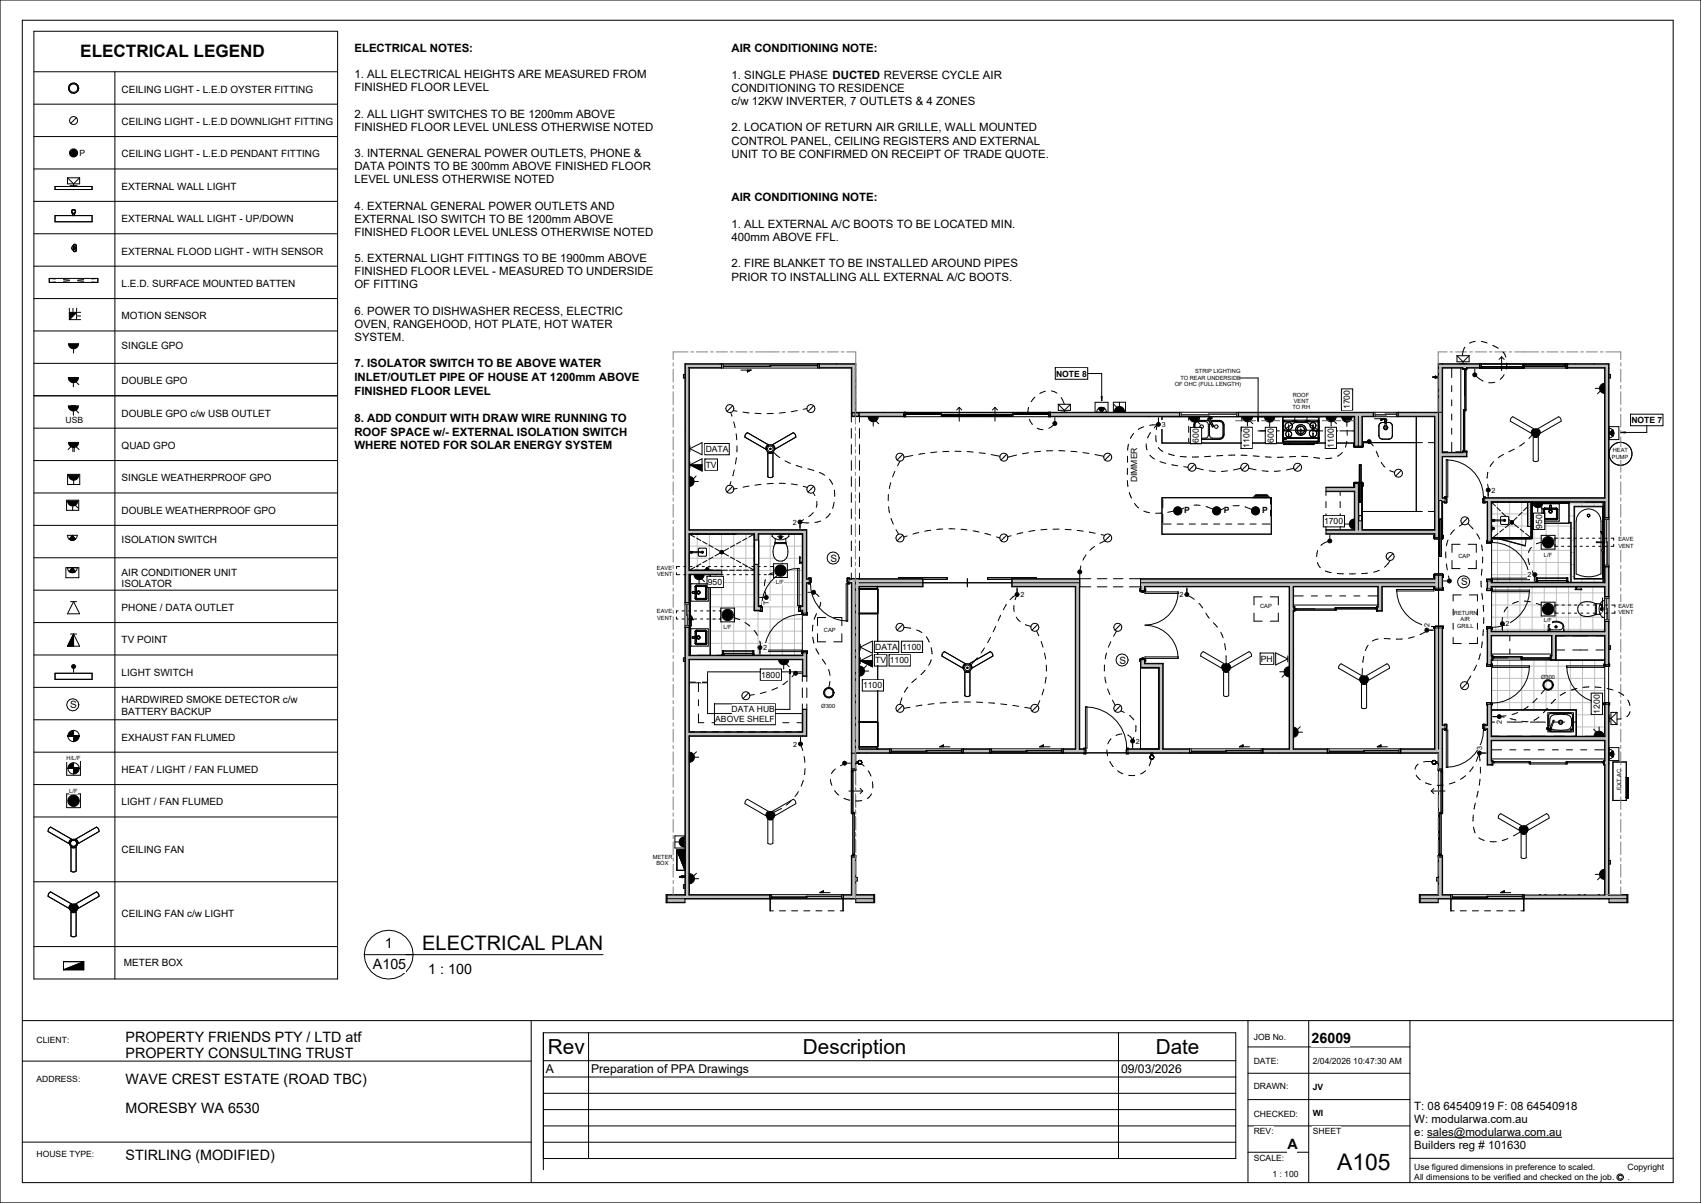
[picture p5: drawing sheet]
<svg xmlns="http://www.w3.org/2000/svg" width="420mm" height="297mm" viewBox="0 0 420 297" stroke-linecap="round" stroke-linejoin="round" font-family="sans-serif">
<defs><g id="words">
<text font-size="5.6" x="330.2" y="288.8">A105</text>
<g font-size="5.1">
<text x="135.3" y="260.1">Rev</text>
<text x="198.2" y="260.1">Description</text>
<text x="285.4" y="260.1">Date</text>
</g>
<text font-size="4.9" x="104.3" y="234.5">ELECTRICAL PLAN</text>
<text font-size="4.2" x="19.8" y="14.1">ELECTRICAL LEGEND</text>
<g font-size="3.5">
<text x="92.1" y="239.3">A105</text>
<text x="95" y="234.1">1</text>
<text x="105.7" y="240.4">1 : 100</text>
<text x="31" y="257.3">PROPERTY FRIENDS PTY / LTD atf</text>
<text x="323.8" y="257.5">26009</text>
<text x="31" y="261.3">PROPERTY CONSULTING TRUST</text>
<text x="31" y="267.6">WAVE CREST ESTATE (ROAD TBC)</text>
<text x="31" y="274.8">MORESBY WA 6530</text>
<text x="31" y="286.5">STIRLING (MODIFIED)</text>
<text x="317.9" y="283.8">A</text>
</g>
<g font-size="3">
<text x="134.8" y="264.8">A</text>
<text x="146" y="264.8">Preparation of PPA Drawings</text>
<text x="276.8" y="264.8">09/03/2026</text>
</g>
<g font-size="2.8">
<text x="87.5" y="12.8">ELECTRICAL NOTES:</text>
<text x="180.6" y="12.8">AIR CONDITIONING NOTE:</text>
<text x="87.5" y="19.3">1. ALL ELECTRICAL HEIGHTS ARE MEASURED FROM</text>
<text x="87.5" y="22.6">FINISHED FLOOR LEVEL</text>
<text x="180.6" y="19.4">1. SINGLE PHASE DUCTED REVERSE CYCLE AIR</text>
<text x="180.6" y="22.7">CONDITIONING TO RESIDENCE</text>
<text x="87.5" y="29.1">2. ALL LIGHT SWITCHES TO BE 1200mm ABOVE</text>
<text x="180.6" y="26">c/w 12KW INVERTER, 7 OUTLETS &amp; 4 ZONES</text>
<text x="87.5" y="32.3">FINISHED FLOOR LEVEL UNLESS OTHERWISE NOTED</text>
<text x="180.6" y="32.4">2. LOCATION OF RETURN AIR GRILLE, WALL MOUNTED</text>
<text x="180.6" y="35.7">CONTROL PANEL, CEILING REGISTERS AND EXTERNAL</text>
<text x="87.5" y="38.8">3. INTERNAL GENERAL POWER OUTLETS, PHONE &amp;</text>
<text x="180.6" y="38.9">UNIT TO BE CONFIRMED ON RECEIPT OF TRADE QUOTE.</text>
<text x="87.5" y="42">DATA POINTS TO BE 300mm ABOVE FINISHED FLOOR</text>
<text x="87.5" y="45.3">LEVEL UNLESS OTHERWISE NOTED</text>
<text x="87.5" y="51.7">4. EXTERNAL GENERAL POWER OUTLETS AND</text>
<text x="180.6" y="49.7">AIR CONDITIONING NOTE:</text>
<text x="87.5" y="55">EXTERNAL ISO SWITCH TO BE 1200mm ABOVE</text>
<text x="87.5" y="58.2">FINISHED FLOOR LEVEL UNLESS OTHERWISE NOTED</text>
<text x="180.6" y="56.3">1. ALL EXTERNAL A/C BOOTS TO BE LOCATED MIN.</text>
<text x="180.6" y="59.5">400mm ABOVE FFL.</text>
<text x="87.5" y="64.7">5. EXTERNAL LIGHT FITTINGS TO BE 1900mm ABOVE</text>
<text x="87.5" y="68">FINISHED FLOOR LEVEL - MEASURED TO UNDERSIDE</text>
<text x="87.5" y="71.2">OF FITTING</text>
<text x="180.6" y="66">2. FIRE BLANKET TO BE INSTALLED AROUND PIPES</text>
<text x="180.6" y="69.3">PRIOR TO INSTALLING ALL EXTERNAL A/C BOOTS.</text>
<text x="87.5" y="77.7">6. POWER TO DISHWASHER RECESS, ELECTRIC</text>
<text x="87.5" y="80.9">OVEN, RANGEHOOD, HOT PLATE, HOT WATER</text>
<text x="87.5" y="84.2">SYSTEM.</text>
<text x="87.5" y="90.7">7. ISOLATOR SWITCH TO BE ABOVE WATER</text>
<text x="87.5" y="94.1">INLET/OUTLET PIPE OF HOUSE AT 1200mm ABOVE</text>
<text x="87.5" y="97.5">FINISHED FLOOR LEVEL</text>
<text x="87.5" y="104.2">8. ADD CONDUIT WITH DRAW WIRE RUNNING TO</text>
<text x="87.5" y="107.6">ROOF SPACE w/- EXTERNAL ISOLATION SWITCH</text>
<text x="87.5" y="110.9">WHERE NOTED FOR SOLAR ENERGY SYSTEM</text>
<text x="349.2" y="274">T: 08 64540919 F: 08 64540918</text>
<text x="349.2" y="277.2">W: modularwa.com.au</text>
<text x="349.2" y="280.5">e:</text>
<text x="352.4" y="280.5">sales@modularwa.com.au</text>
<text x="349.2" y="283.7">Builders reg # 101630</text>
</g>
<g font-size="2.5">
<text x="30" y="22.9">CEILING LIGHT - L.E.D OYSTER FITTING</text>
<text x="30" y="30.9">CEILING LIGHT - L.E.D DOWNLIGHT FITTING</text>
<text x="30" y="38.9">CEILING LIGHT - L.E.D PENDANT FITTING</text>
<text x="30" y="46.9">EXTERNAL WALL LIGHT</text>
<text x="30" y="54.9">EXTERNAL WALL LIGHT - UP/DOWN</text>
<text x="30" y="62.9">EXTERNAL FLOOD LIGHT - WITH SENSOR</text>
<text x="30" y="70.9">L.E.D. SURFACE MOUNTED BATTEN</text>
<text x="30" y="78.9">MOTION SENSOR</text>
<text x="30" y="86.3">SINGLE GPO</text>
<text x="30" y="94.9">DOUBLE GPO</text>
<text x="30" y="102.9">DOUBLE GPO c/w USB OUTLET</text>
<text x="30" y="110.9">QUAD GPO</text>
<text x="30" y="118.9">SINGLE WEATHERPROOF GPO</text>
<text x="30" y="126.9">DOUBLE WEATHERPROOF GPO</text>
<text x="30" y="134.1">ISOLATION SWITCH</text>
<text x="30" y="142.1">AIR CONDITIONER UNIT</text>
<text x="205.1" y="138.7">S</text>
<text x="30" y="144.9">ISOLATOR</text>
<text x="360.8" y="144.5">S</text>
<text x="30" y="150.9">PHONE / DATA OUTLET</text>
<text x="30" y="158.9">TV POINT</text>
<text x="30" y="166.9">LIGHT SWITCH</text>
<text x="276.4" y="163.8">S</text>
<text x="30" y="173.6">HARDWIRED SMOKE DETECTOR c/w</text>
<text x="17.3" y="174.9">S</text>
<text x="30" y="176.4">BATTERY BACKUP</text>
<text x="30" y="182.8">EXHAUST FAN FLUMED</text>
<text x="30" y="190.8">HEAT / LIGHT / FAN FLUMED</text>
<text x="30" y="198.8">LIGHT / FAN FLUMED</text>
<text x="30" y="210.5">CEILING FAN</text>
<text x="30" y="226.5">CEILING FAN c/w LIGHT</text>
<text x="30.6" y="238.4">METER BOX</text>
</g>
<g font-size="2.1">
<text x="19.6" y="38.5">P</text>
<text x="260.8" y="93">NOTE 8</text>
<text x="333.3" y="101" transform="rotate(-90 333.3 101)">1700</text>
<text x="16.2" y="104.5">USB</text>
<text x="402.8" y="104.4">NOTE 7</text>
<text x="174.2" y="111.6">DATA</text>
<text x="296" y="109.4" transform="rotate(-90 296 109.4)">600</text>
<text x="308.5" y="110.5" transform="rotate(-90 308.5 110.5)">1100</text>
<text x="314.5" y="109.3" transform="rotate(-90 314.5 109.3)">600</text>
<text x="329.3" y="110.5" transform="rotate(-90 329.3 110.5)">1100</text>
<text x="174.2" y="115.4">TV</text>
<text x="280.8" y="119.1" transform="rotate(-90 280.8 119.1)">DIMMER</text>
<text x="292.4" y="126.7">P</text>
<text x="302.2" y="126.7">P</text>
<text x="311.6" y="126.7">P</text>
<text x="326.9" y="129.4">1700</text>
<text x="380.8" y="130.5" transform="rotate(-90 380.8 130.5)">950</text>
<text x="174.8" y="144.4">950</text>
<text x="216.1" y="160.4">DATA</text>
<text x="222.8" y="160.4">1100</text>
<text x="187.9" y="167.3">1800</text>
<text x="216.1" y="163.8">TV</text>
<text x="219.7" y="163.8">1100</text>
<text x="311.3" y="163.3">PH</text>
<text x="213.1" y="169.9">1100</text>
<text x="176.6" y="178.3">ABOVE SHELF</text>
<text x="180.6" y="175.9">DATA HUB</text>
<text x="395" y="176.2" transform="rotate(-90 395 176.2)">1200</text>
<text x="9" y="257.4">CLIENT:</text>
<text x="309.6" y="256.8">JOB No.</text>
<text x="309.6" y="262.7">DATE:</text>
<text x="324.2" y="262.6">2/04/2026 10:47:30 AM</text>
<text x="9" y="267">ADDRESS:</text>
<text x="309.6" y="269">DRAWN:</text>
<text x="324.2" y="269.1">JV</text>
<text x="309.6" y="275.7">CHECKED:</text>
<text x="324.2" y="275.6">WI</text>
<text x="309.6" y="280.1">REV:</text>
<text x="324.2" y="280.1">SHEET</text>
<text x="9" y="285.6">HOUSE TYPE:</text>
<text x="309.6" y="286.6">SCALE:</text>
<text x="314.2" y="290.5">1 : 100</text>
<text x="349.2" y="288.9">Use figured dimensions in preference to scaled.</text>
<text x="349.2" y="291.3">All dimensions to be verified and checked on the job.</text>
<text x="401.9" y="288.9">Copyright</text>
<text x="401.9" y="291.3">.</text>
</g>
<g font-size="1.8">
<text x="286.9" y="105.4">3</text>
<text x="368.2" y="121.6">2</text>
<text x="195.7" y="129.5">2</text>
<text x="377.2" y="142.5">2</text>
<text x="189.9" y="149.4" transform="rotate(-90 189.9 149.4)">T</text>
<text x="252" y="147.4">2</text>
<text x="291.2" y="147.4">2</text>
<text x="353" y="154.8" transform="rotate(-90 353 154.8)">2</text>
<text x="371.7" y="154.6">2</text>
<text x="188.4" y="160.5">2</text>
<text x="370.9" y="178.8" transform="rotate(-90 370.9 178.8)">2</text>
<text x="195.8" y="184.3">2</text>
<text x="280.4" y="183.6">2</text>
<text x="366" y="185.1" transform="rotate(-90 366 185.1)">3</text>
</g>
<g font-size="1.4">
<text x="290.1" y="95.4">OF OHC (FULL LENGTH)</text>
<text x="291.4" y="93.8">TO REAR UNDERSIDE</text>
<text x="295.1" y="92.2">STRIP LIGHTING</text>
<text x="319.1" y="101.1">TO RH</text>
<text x="319.2" y="97.9">ROOF</text>
<text x="319.5" y="99.5">VENT</text>
<text x="398" y="113.2">PUMP</text>
<text x="398.2" y="111.7">HEAT</text>
<text x="360.1" y="137.8">CAP</text>
<text x="381.2" y="137.4">L/F</text>
<text x="399.6" y="133.7">EAVE</text>
<text x="399.6" y="135.3">VENT</text>
<text x="162.2" y="140.7">EAVE</text>
<text x="162.3" y="142.3">VENT</text>
<text x="191.5" y="144.1">L/F</text>
<text x="162.2" y="151.4">EAVE</text>
<text x="162.3" y="153">VENT</text>
<text x="178.6" y="155.2">L/F</text>
<text x="203.4" y="155.9">CAP</text>
<text x="311.1" y="150.2">CAP</text>
<text x="359" y="151.8">RETURN</text>
<text x="359.8" y="154.9">GRILL</text>
<text x="360.6" y="153.3">AIR</text>
<text x="381.2" y="153.7">L/F</text>
<text x="399.6" y="150">EAVE</text>
<text x="399.6" y="151.6">VENT</text>
<text x="380.5" y="167.6">Ø300</text>
<text x="202.8" y="174.7">Ø300</text>
<text x="16.4" y="187.7">H/L/F</text>
<text x="17.1" y="195.7">L/F</text>
<text x="400.3" y="195" transform="rotate(-90 400.3 195)">EXT AC</text>
<text x="161.2" y="212.1">METER</text>
<text x="162.1" y="213.7">BOX</text>
</g>
</g></defs>
<g fill="#c0c0c0">
<path d="M170.1 180.8h28.1v.9h-28.1z"/>
<path d="M170.1 161.9h28.1v.9h-28.1z"/>
<path d="M170.1 130.9h28.1v.9h-28.1z"/>
<path d="M367.3 156h29v.9h-29z"/>
<path d="M368.2 143.9h28.1v.9h-28.1z"/>
<path d="M318.4 144.8h.9v40.2h-.9z"/>
<path d="M327.4 130.9h26.9v.9h-26.9z"/>
<path d="M340.3 144.8h.9v6h-.9z"/>
<path d="M368.2 181.9h28.1v.9h-28.1z"/>
<path d="M265.6 144.8h.9v40.2h-.9z"/>
<path d="M281.6 143v.9h72.7v-.9zM249.9 143v.9h16.7v-.9zM212.1 143v.9h15.8v-.9z"/>
<path d="M281.6 143.9v.9h72.7v-.9zM249.9 143.9v.9h16.7v-.9zM212.1 143.9v.9h15.8v-.9z"/>
<path d="M210.3 142.9v43h.9v-43zM210.3 101.9v.9h.9v-.9z"/>
<path d="M211.2 142.9v43h.9v-43zM211.2 101.9v.9h.9v-.9z"/>
<path d="M355.2 155v30h.9v-30zM355.2 142v3.2h.9v-3.2zM355.2 101.9v30.9l.1-9.2h.7l.1 9.2v-30.9z"/>
<path d="M354.3 155v30h.9v-30zM354.3 142v3.2h.9v-3.2zM354.3 101.9v30.9h.9v-30.9z"/>
<path d="M198.2 175.1v6.6h.9v-6.6zM198.2 161.2v5.7h.9v-5.7zM198.2 130.9v20.5h.9v-20.5z"/>
<path d="M186.3 139.3v11.4h.9v-11.4zM186.3 131.8v1.5h.9v-1.5z"/>
<path d="M366.6 179.1v.9h.7v-.9zM356.1 179.1v.9h.7v-.9z"/>
<path d="M366.6 123v.9h29.7v-.9zM356.1 123v.9h.7v-.9z"/>
<path d="M367.3 143.4v1.4h.9v-1.4zM367.3 123.9v9.7h.9v-9.7z"/>
<path d="M367.3 155.2v.8h.9v-.8zM367.3 144.8v.6h.9v-.6z"/>
<path d="M367.3 173.9v14.9h.9v-14.9zM367.3 156.9v7.2h.9v-7.2z"/>
<path d="M335.4 119.4v11.5h.9v-11.5l-.1 9.2h-.7zM335.4 102.8v7.4h.9v-7.4z"/>
<path d="M334.5 119.4v11.5h.9v-11.5zM334.5 102.8v7.4h.9v-7.4z"/>
<path d="M383 162v.9h1.1v-.9zM368.2 162v.9h.2v-.9z"/>
<path d="M340.1 149.9v.9h.2v-.9zM319.3 149.9v.9h.2v-.9z"/>
<path d="M396.1 187.9v.9h.2v-.9zM368.2 187.9v.9h.2v-.9z"/>
<path d="M281.7 162.9v1.9h.9v-1.9zM281.7 144.8v1h.9v-1z"/>
</g>
<g fill="#fff">
<path d="M368.4 143.2v.2zM368.3 133v10.8h19.6v-8.9h-4v-2h4v-3.9h-.5v.2h-9.1v3.8zM395.8 136.1v7.7h.4v-7.3v-.4zM386.9 143.4h.2l.1 .3h-.4zM379.4 143.4h.2l.1 .3h-.4zM379.4 142.7h7.7v.7h-7.7zM379.6 142.8v.5h7.3v-.5zM378.5 141.9a.5 .5 0 0 1 1 0 .5 .5 0 0 1-1 0zM395.8 134.9v.7h.4v-.7zM380.8 133.9a1.4 1.4 0 0 1 2.8 0 1.4 1.4 0 0 1-2.8 0zM395.8 124v8.9h.4v-8.9zM368.3 124v4.3l2.2 .1v-.7l.3-.2h1.5l.2 .2v1.5l-.2 .3-1.7-.1-.1-.8-2.2 .1 .1 1.5h.4l.2 .3-.6 .2-.1 2.1h9.8v-2.8h-.9v-6zM372.9 129a.4 .4 0 0 1 .8 0 .4 .4 0 0 1-.8 0zM372.9 129a.35 .35 0 0 0 .7 0 .35 .35 0 0 0-.7 0zM373.2 129.3h.2zM373 129h.2l-.2 .1zM373.3 129h.3l-.1 .1zM373.3 129l.1 .3zM373.2 129.3h.2zM373.3 129l-.1 .3zM373 129.1l.3-.1-.1 .3zM373.3 129l.1 .3zM373.3 129l.2-.2 .1 .2zM373.4 128.7l.1 .1-.2 .1zM373.2 128.7h.2zM373.2 128.7l.1 .2zM373.1 128.7l.1 .2zM373 128.8l.2 .2h-.2zM373.3 128.7v.2zM384.5 127.9l-.3 .4 .3-.1zM381.1 127.9l.3 .4zM381.2 127.9l.2 .2zM384.3 127.9l-.1 .2 .2-.1zM382.5 126.1a.37 .37 0 0 0 .4 .5 .37 .37 0 0 0 .3-.5 .37 .37 0 0 1-.3 .5 .37 .37 0 0 1-.4-.5zM384.2 125.5l.4 .3-.1-.2zM384.2 125.6l.2 .2zM381.3 125.7l.1 .1v-.2zM381.2 125.6l-.1 .2 .3-.3z"/>
<path d="M368.4 154.9v.3zM368.3 144.9v11h14v-1.3a2.17 2.17 0 0 1 3.5-.7l.3 .8-.1 1.2h10.2v-3.5h-.5l-.6-.7h-.9a4.8 4.8 0 0 1-3.8 .2l-.5-.5h-6v-2h6a3.1 3.1 0 0 1 3.9-.4l1.3 .1a.83 .83 0 0 1 1.1-.8v-3.4h-7v.5h1.3v.2h-1.6l.2-.2-.1-.5zM384 154.8a.2 .2 0 0 0 .4 0 .2 .2 0 0 0-.4 0zM384.2 154.6v.2zM370.5 154a.47 .47 0 0 1 .9 0 .47 .47 0 0 1-.9 0zM380.8 150.4a1.4 1.4 0 0 1 2.8 0 1.4 1.4 0 0 1-2.8 0zM368.4 145.4v.2z"/>
<path d="M396.1 164.1l-.1 .2zM368.4 173.6v.3zM368.3 163v12.3h20.9v6.5h4.4a1.3 1.3 0 0 1 1.3-1.3 1.3 1.3 0 0 1 1.3 1.3v-18.8z"/>
</g>
<g fill="#000">
<path d="M395.3 95l.9-.4v2.5a1.25 1.25 0 0 1-1.2-.7 1.25 1.25 0 0 1 .3-1.4zM170.3 114.8h3v1.5zM214.4 102.9h2.5a1.25 1.25 0 0 1-1.3 1.2 1.25 1.25 0 0 1-1.2-1.2zM275.5 100.7a1.25 1.25 0 0 1 1.4-.3 1.25 1.25 0 0 1 .8 1.2h-2.5zM378.5 124.2h2.4a1.23 1.23 0 0 1-1.2 1.1 1.23 1.23 0 0 1-1.2-1.1zM171.4 141.9h2.5a1.25 1.25 0 0 1-1.3 1.2 1.25 1.25 0 0 1-1.2-1.2zM212.2 164.4a1.23 1.23 0 0 1 1.3 1.3 1.23 1.23 0 0 1-1.3 1.2zM212.4 163.1h3v1.5zM317.4 165l.9-.4v2.5a1.25 1.25 0 0 1-1.2-.8 1.25 1.25 0 0 1 .3-1.3zM170.2 185.7a1.23 1.23 0 0 1 1.3 1.2 1.23 1.23 0 0 1-1.3 1.3zM319.4 179.5a1.23 1.23 0 0 1 1.2 1.3 1.23 1.23 0 0 1-1.2 1.2zM394 180.9a1.25 1.25 0 0 1 1.3-.3 1.25 1.25 0 0 1 .8 1.2h-2.5z"/>
<path d="M168.1 207l.8-.4v2.5a1.25 1.25 0 0 1-1.1-.8 1.25 1.25 0 0 1 .3-1.3zM170.2 215.7a1.23 1.23 0 0 1 1.3 1.2 1.23 1.23 0 0 1-1.3 1.2zM395.3 215l.9-.4v2.5a1.25 1.25 0 0 1-1.2-.8 1.25 1.25 0 0 1 .3-1.3z"/>
<path d="M293.7 103a1.25 1.25 0 0 0 1.3 1.2 1.25 1.25 0 0 0 1.2-1.2zM295.2 103.4h.9l-.9 .4z"/>
<path d="M370 176.5h.4zM369.7 176.9a.5 .5 0 0 0 1 0 .5 .5 0 0 0-1 0z"/>
<circle cx="379.2" cy="106.9" r="1"/>
<circle cx="367.5" cy="121" r=".47"/>
<circle cx="382.2" cy="133.9" r="1.4"/>
<circle cx="179.7" cy="151.8" r="1.4"/>
<circle cx="187.6" cy="159.9" r=".47"/>
<circle cx="266.6" cy="141.2" r=".47"/>
<circle cx="352.3" cy="155.6" r=".47"/>
<circle cx="382.2" cy="150.4" r="1.4"/>
<circle cx="302.8" cy="164.9" r="1"/>
<circle cx="336.8" cy="167.9" r="1"/>
<circle cx="365.3" cy="185.9" r=".47"/>
<circle cx="190.2" cy="201.3" r="1"/>
<circle cx="376.2" cy="204.9" r="1"/>
</g>
<path d="M211.3 102.8h.8zM212.1 101.9v.8zM211.2 101.9v.8zM211.3 101.9h.8z" fill="#fff"/>
<g fill="#c0c0c0">
<path d="M327.4 120.4h7.1v.9h-7.1z"/>
<path d="M170.1 140.9h8.1v.9h-8.1z"/>
<path d="M286.2 163.9h.9v21.1h-.9z"/>
<path d="M282.6 163.9h3.6v.9h-3.6z"/>
<path d="M383.2 156.9h.9v5.1h-.9z"/>
<path d="M211.2 221v.9h4.6v-.9zM164.7 221v.9h4.5v-.9z"/>
<path d="M211.2 221.9l.1 .9h4.5v-.9zM164.7 221.9v.9h4.4l.1-.9z"/>
<path d="M197.6 149.8v.9h.6v-.9zM187.2 149.8v.9h.6v-.9z"/>
<path d="M209.6 143v.9h.7v-.9zM199.1 143v.9h.7v-.9z"/>
</g>
<path d="M376.3 221.9h20.9zM355.2 221.9h3z" fill="#fff"/>
<path d="M376.3 221v.9h20.9v-.9zM355.2 221v.9h3v-.9z" fill="#c0c0c0"/>
<path d="M370.5 220.4l.9-.5v.5z" fill="#000"/>
<path d="M355.1 220.9l.1 .1zM355.1 211.6l.1 9.3zM355.1 185.9l.1 4z" fill="#fff"/>
<path d="M355.2 211.6v9.4h.9v-9.4zM355.2 185v4.9h.9v-4.9z" fill="#c0c0c0"/>
<path d="M345.8 185.9l9.3 .1zM311.8 185.9l16 .1zM278.5 185.9l15.2 .1zM262.5 185.9l5.2 .1zM237.8 185.9l6.6 .1zM211.2 185.9l8.5 .1z" fill="#fff"/>
<path d="M345.8 185v.9h9.4v-.9zM311.8 185v.9h16v-.9zM278.5 185v.9h15.2v-.9zM262.5 185v.9h5.2v-.9zM237.8 185v.9h6.6v-.9zM212.1 185v.9h7.6v-.9z" fill="#c0c0c0"/>
<path d="M232 184.4l.9-.5v.5zM256.7 184.4l.9-.5v.5zM306 184.4l.9-.5v.5zM340.1 184.4l.9-.5v.5z" fill="#000"/>
<path d="M211.2 211.6l.1 9.4zM211.2 186l.1 3.9z" fill="#fff"/>
<path d="M210.3 211.6v10.3h.9v-10.3zM210.3 185.9v4h.9v-4z" fill="#c0c0c0"/>
<path d="M208.2 221.9h3zM169.2 221.9h20.9z" fill="#fff"/>
<path d="M208.2 221v.9h2.1v-.9zM169.2 221v.9h20.9v-.9z" fill="#c0c0c0"/>
<path d="M202.4 220.4l.9-.5v.5z" fill="#000"/>
<path d="M169.1 220.9l.1 .1zM169.1 154.9l.1 66zM169.1 141.9l.1 6.9zM169.1 89.8l.1 50.1z" fill="#fff"/>
<path d="M169.2 154.9v66.1h.9v-66.1zM169.2 89.9v58.9h.9v-58z" fill="#c0c0c0"/>
<path d="M170.7 152.1l.5 .9h-.5z" fill="#000"/>
<path d="M202.3 89.8l9 .1zM169.1 89.8l9.1 .1z" fill="#fff"/>
<path d="M202.3 89.9v.9h8.9v-.9zM169.2 89.9l.9 .9h8.1v-.9z" fill="#c0c0c0"/>
<path d="M184.5 91.4h.9l-.9 .4z" fill="#000"/>
<path d="M211.2 89.9l.1 11.9z" fill="#fff"/>
<path d="M210.3 90.8h.9v11.1h-.9z" fill="#c0c0c0"/>
<path d="M259.3 101.8l32 .1zM211.2 101.8l12 .1zM345.2 101.8l10 .1zM305.8 101.8l33.3 .1z" fill="#fff"/>
<path d="M212.1 101.9v.9h11.1v-.9zM345.2 101.9v.9h9.1v-.9zM305.8 101.9v.9h33.3v-.9zM259.3 101.9v.9h32v-.9z" fill="#c0c0c0"/>
<path d="M295.2 103.4h.9l-.9 .4zM341 103.4h.9l-.9 .4z" fill="#000"/>
<path d="M355.1 89.8l.1 12z" fill="#fff"/>
<path d="M355.2 89.9h.9v12h-.9z" fill="#c0c0c0"/>
<path d="M355.2 89.8l10.1 .1zM387 89.8l10.3 .1z" fill="#fff"/>
<path d="M356.1 89.9v.9h9.2v-.9zM387 89.9v.9h10.2v-.9z" fill="#c0c0c0"/>
<path d="M397.2 220.9l.1 .1zM397.2 173.9v47zM397.2 153.4l.1 10.7zM397.2 139.9l.1 7.4zM397.2 89.9l.1 37.9z" fill="#fff"/>
<path d="M396.3 173.9v47.1h.9v-47.1zM396.3 153.4v10.7h.9v-10.7zM396.3 139.9v7.4h.9v-7.4zM396.3 90.8v37h.9v-37z" fill="#c0c0c0"/>
<path d="M395.2 131.2h.5v.9zM395.2 149.2h.5v.9z" fill="#000"/>
<path d="M198 151.4v.2zM175.4 141.9v8.9h2.6v2h-2.6v9h22.7v-11h-.5v-1.1h.5v-10.7l-.5-.1-.2 .2 .1-1.6 .1 1.3 .5-.1v-6.8h-3.4v.6l-.7 .5v.9a4.8 4.8 0 0 1 .2 3.8 1.84 1.84 0 0 1-2.3 .7 1.84 1.84 0 0 1-1-2.1l.5-2.4v-.9a.81 .81 0 0 1-.7-1.1h-3.4v8h3.7v2h-3.7v7.8h.5v1.1h-1.6v-8.9zM185.9 161.4h.2l.1 .3h-.4zM178.4 161.4h.2l.1 .3h-.4zM178.4 160.7h7.7v.7h-7.7zM178.6 160.8v.5h7.3v-.5zM187.2 159.9a.47 .47 0 0 1 .9 0 .47 .47 0 0 1-.9 0zM178.3 151.8a1.4 1.4 0 0 1 2.8 0 1.4 1.4 0 0 1-2.8 0zM197.2 150.9h.4zM197.2 150.8v.1zM188.7 147.5a.5 .5 0 0 1 1 0 .5 .5 0 0 1-1 0zM191.3 140.9a1.4 1.4 0 0 1 2.8 0 1.4 1.4 0 0 1-2.8 0zM170.2 131.9v4.3h2.2v-.7l.3-.2h1.6l.1 .3v1.5l-.2 .2h-1.6l-.2-.9-2.2 .1v3.4h16v-8zM177.8 136.3a.4 .4 0 0 1 .8 0 .4 .4 0 0 1-.8 0zM177.9 136.3a.35 .35 0 0 0 .7 0 .35 .35 0 0 0-.7 0zM177.9 136.3h.3l-.2 .2zM178.3 136.4l.1 .2zM178.1 136.6h.2zM178.2 136.4l-.1 .2zM178 136.5l.2-.1-.1 .2zM178.2 136.4l.1 .2zM178.3 136.3h.2v.2zM178.3 136.3l.2-.1v.1zM178 136.2l.2 .1h-.3zM178.3 136l.2 .2-.3 .1zM178.2 136.1v.2zM178.1 136l.2 .1zM178.1 136l.1 .3zM178 136.1l.2 .2z" fill="#fff"/>
<path d="M167.1 209.9h2v5z" fill="#000"/>
<path d="M211.2 101.9v.8zM210.3 101.9v.8zM210.4 101.9h.8z" fill="#fff"/>
<g fill="#c0c0c0">
<path d="M356.1 111.8h6v.9h-6z"/>
<path d="M361.2 111.6v.2h.9v-.2zM361.2 90.8v.2h.9v-.2z"/>
</g>
<g fill="#000">
<path d="M312.3 103h2.5a1.25 1.25 0 0 1-1.3 1.2 1.25 1.25 0 0 1-1.2-1.2zM331.3 103h2.5a1.25 1.25 0 0 1-1.2 1.2 1.25 1.25 0 0 1-1.3-1.2zM170.2 117.6a1.24 1.24 0 0 1 1.2 1.3 1.24 1.24 0 0 1-1.2 1.2zM333.5 128.5l.9-.4v2.5a1.25 1.25 0 0 1-1.2-.7 1.25 1.25 0 0 1 .3-1.4z"/>
<path d="M198 183.3l.1 .2zM197.2 183.7a.47 .47 0 0 0 .9 0 .47 .47 0 0 0-.9 0z"/>
<path d="M208.6 187.9l.2 .1zM208.1 188.4a.47 .47 0 0 0 .9 0 .47 .47 0 0 0-.9 0z"/>
<path d="M279.5 182.5h.3zM279.2 183a.47 .47 0 0 0 .9 0 .47 .47 0 0 0-.9 0z"/>
<circle cx="260.5" cy="104.6" r=".47"/>
<circle cx="338.1" cy="109" r=".47"/>
<circle cx="197.5" cy="128.9" r=".47"/>
<circle cx="290.8" cy="126.1" r="1"/>
<circle cx="300.4" cy="126.1" r="1"/>
<circle cx="310" cy="126.1" r="1"/>
<circle cx="328.3" cy="133.5" r=".47"/>
<circle cx="189.2" cy="147.5" r=".47"/>
<circle cx="192.7" cy="140.9" r="1.4"/>
<circle cx="200.9" cy="146.2" r=".47"/>
<circle cx="251.1" cy="146.8" r=".47"/>
<circle cx="379" cy="141.9" r=".47"/>
<circle cx="196.4" cy="166.2" r=".47"/>
</g>
<g fill="#c0c0c0">
<path d="M397.2 221v.9h4.6v-.9zM350.6 221v.9h4.6v-.9z"/>
<path d="M397.2 221.9l.1 .9h4.5v-.9zM350.6 221.9v.9h4.5l.1-.9z"/>
</g>
<path d="M387.9 134.9v8.9h7.9v-.9h-7.1l-.1-8zM387.4 124v5h.5v3.9h.7l.1-7.9 7.1 .1v-1.1z" fill="#fff"/>
<g fill="#000">
<path d="M306.8 102.9h2.5a1.25 1.25 0 0 1-1.3 1.2 1.25 1.25 0 0 1-1.2-1.2zM327.4 102.9h2.5a1.25 1.25 0 0 1-1.2 1.2 1.25 1.25 0 0 1-1.3-1.2zM192.3 162.9h2.5a1.25 1.25 0 0 1-1.3 1.2 1.25 1.25 0 0 1-1.2-1.2z"/>
<path d="M370.6 153.6l.2-.1zM370.5 154a.47 .47 0 0 0 .9 0 .47 .47 0 0 0-.9 0z"/>
<circle cx="364.1" cy="92.5" r=".47"/>
<circle cx="286" cy="104.8" r=".47"/>
<circle cx="293.1" cy="146.8" r=".47"/>
<circle cx="357.9" cy="143.4" r=".47"/>
</g>
<g fill="none" stroke="#c0c0c0" stroke-width=".25">
<path d="M170.2 134.8h16M170.2 137.8h16M172.2 131.9v4.3M172.2 136.4v4.4M175.2 131.9v8.8M178.2 131.9v4.1M178.2 136.2v.2M178.2 136.6v4.2M181.2 131.9v28.8M184.2 131.9v28.8M187.3 134.8h3.8M187.3 137.8h4"/>
<path d="M190.2 131.9v29.9M193.2 138.5v1.1M194.1 137.8h3.3M194.3 134.8h3.8M196.2 131.9v29.9M197.6 137.8h.5M368.3 138.9h19.6M368.3 135.9h19.6M368.3 126.9h8.9M368.4 129.9h8.8M369.7 124v4.4M369.7 128.6v4.2"/>
<path d="M369.7 133v10.8M372.7 124v8.8M372.7 133v10.8M375.7 124v8.8M375.7 133v10.8M377.5 124l-.3 .3M378.1 124.1l-.9 .9M378.1 124.8l-.9 .9M378.1 125.5l-.9 .9M378.1 126.2l-.9 .9M378.1 126.9l-.9 .9M378.1 127.6l-.9 .9"/>
<path d="M378.1 128.3l-.9 .9M378.1 129l-.9 .9M378.1 129.7l-.2 .3M378.3 132.9h3M378.3 129.9h9.6M378.7 129.2v12.3M381.1 126.9h.1M381.7 129.2v3.4M381.7 135.2v7.5M383.2 132.9h4.7M384.6 126.9h.1M384.7 129.2v13.5"/>
<path d="M387.4 124.4h8.4M387.4 127.4h1.2M387.6 124v5M387.7 129v14.8M387.9 130.4h.7M387.9 133.4h.7M387.9 136.4h.7M387.9 139.4h.7M390.6 124v1M393.6 124v1M395.8 138.9h.4M395.8 132.9h.4"/>
<path d="M395.8 129.9h.4M395.8 126.9h.4M175.4 143.8h10.8M175.4 146.8h10.8M175.4 149.8h10.8M175.4 152.8h3.3M175.4 155.8h22.7M175.4 158.8h22.7M178.2 141.9v19.9M178.2 140.8h8M180.6 152.8h17.5M187.2 150.8v11"/>
<path d="M187.3 140.8h4M187.3 143.8h10.8M187.3 146.8h10.8M187.8 149.8h9.8M193.2 142.2v19.6M194.1 140.8h4M368.3 141.9h10.2M368.3 155.4h14M368.3 152.4h27.3M368.3 146.4h27.9M369.3 144.9v11M372.3 144.9v11"/>
<path d="M375.3 144.9v11M378.3 144.9v11M378.7 142.3v1.5M379.4 141.9h8.5M381.3 144.9v4.5h-13M381.3 151.4v4.5M381.7 142.8v.5M381.7 143.4v.4M383.2 149.4h6.7M384.3 144.9v8.5M384.3 154.6v.1M384.3 154.8v.1"/>
<path d="M384.7 142.8v.5M384.7 143.4v.4M386.1 155.4h10.1M387.3 144.9v11M387.9 142.4h.7M390.3 144.9v.5M390.3 145.6v3.4M390.3 151.8v4.1M390.6 143v.8M393.3 144.9v3.9M393.3 152v3.9M393.6 143v.8"/>
<path d="M395.8 141.9h.4M181.2 160.8v.5M181.2 161.4v.4M184.2 160.8v.5M184.2 161.4v.4M368.3 164.5h27.9M368.3 167.5h27.9M368.3 170.5h27.9M368.3 173.5h27.9M369.7 163v12.3M372.7 163v12.3M375.7 163v12.3"/>
<path d="M378.7 163v12.3M381.7 163v12.3M384.7 163v12.3M387.7 163v12.3M389.2 176.5h7M389.2 179.5h7M390.7 163v18.8M393.7 163v18.2"/>
</g>
<g fill="none" stroke="#000" stroke-width=".25">
<path d="M169.1 92.4h-.4v.9h.4M169.2 89.9h42v12.9M169.2 89.9h.1M169.2 89.9v58.9M170.1 90.8v40.1h29v12.1h.7M170.1 90.8l.1 .1M170.1 90.8h8.1M170.2 90.9v40M170.2 90.9h40.1M177.8 89.8v.1M178.2 89.8v1.1M178.6 89.8v1.1"/>
<path d="M182.9 91.4h2.5l-.9 .4v-.4M190.1 90.3v-.1h11.7v.1l-23.1 .1v.1h11.6v-.1M201.9 89.8v1.1M202.3 90.8h8v12M202.3 89.8v1.1M206.5 89.8l.1 .1M210.2 90.9v13.3M255.5 98.1l-.9 1.1M258.1 96.6l-1.4 .6M259.6 96.5l1.4 .6M261.3 99.8l1.5 1.5M261.3 99.8v1.5h3v-1.5"/>
<path d="M261.3 99.8h3M262 98.1l.8 1.7M264.3 99.8l-1.5 1.5M276.4 99.3v1.9l-1.3-1.3M353.8 93.2h.4M353.9 93.2h-.1M354.1 93.2l.3 .1M354.2 93l-.2 .1 .2 .1M354.2 93.2h.1M354.2 93h-.4v.2M354.3 93.2h.1M354.3 93.2l.2 .1 .1-.1"/>
<path d="M354.3 93.2l.2 .1M354.3 93h.1M354.3 92.9l.3 .1zM354.3 92.9l-.2 .1M354.3 93h.3M354.3 93h-.1M354.3 93l.2 .2 .1-.2M354.3 93.2h.3M354.3 93.3h.1M354.4 93.2h.1M354.5 92.9h.1M354.5 93.2h.1"/>
<path d="M354.5 93h.1M354.6 93.2h-.1M354.6 93l.3 .1-.3 .1M354.6 93h.2M354.6 93h.1M354.6 93.2l-.1 .1M354.6 93.2l-.1 .1 .3-.1M354.6 93.2l-.1 .1-.2-.1M354.8 93h.1M354.8 93.2h.1M354.9 93h.1M354.9 93.2h.1"/>
<path d="M354.9 92.9l.2 .1v.2M354.9 92.9l-.1 .1M354.9 93v.3M354.9 93.2v.1M355.1 93.2l-.2 .1M356.2 90.8v20.9h4.9v-.3h1.1v1.4h-6v10.1h.6v1.1h-.6v8.8h-.4M356.2 90.9h5M358.4 90.9v2.3M358.4 95.2v1.5M358.4 98.7v1.5M359.7 87.8l1.5 1.5M359.7 87.8v1.5h3v-1.5"/>
<path d="M359.7 87.8h3M360.4 89.8h1.7M360.7 90.9v20.8M361.1 90.9v.3h1.1v-.3M361.1 91h1.1M361.2 91v-.2h-5.1v21h5.1v-.2M361.2 89.3v.5M361.6 91.2v20.2M361.6 91.5h.3M361.7 85.7l-.5 1.1-.1 1M361.9 91.2v10.2h-.6M362.1 90.9h34.2"/>
<path d="M362.7 87.8l-1.5 1.5M364.1 91.1v1M364.3 84.3l-1.5 .4M364.4 92.8l1.8 1.3M365.3 89.9h-10.1v42.9M365.3 90.8h-3.2v.2M365.3 89.8v1.1M365.7 89.9h20.9M365.7 90.5h20.9M365.7 89.8v1.1M365.7 84.3l1.5 .4M366 90.5v.4"/>
<path d="M368.6 85.3l1.3 .7M369.1 94.4l-1.5 .1M370.8 88.1l-.7 .6M370.8 88.1l.6 .6M370.8 88.1v3.4M371.1 86.9l.7 1.3M371.4 92.5l-1 1.2M372.1 89.6l-.2 1.5M376.3 90.1v.8M386.3 90.1v.4M386.6 89.8v1.1M386.6 90.1h-10.6v.8"/>
<path d="M387 90.8h9.3v32.2h-29.7M387 89.9h10.2v37.9M387 89.8v1.1M389 89.8h.1M393.7 89.8l-.1 .1M393.9 95.9h1.9l-1.4 1.3M396.2 94.6a1.25 1.25 0 0 0-1.3 1.3 1.25 1.25 0 0 0 1.3 1.2M396.2 90.9v32.1M396.2 95.3v1.2M397.2 91.8v.1M397.3 92.4h.4v.9h-.4M169.2 106.5h.1"/>
<path d="M170.2 117.6a1.24 1.24 0 0 1 1.2 1.3 1.24 1.24 0 0 1-1.2 1.2M170.2 118.3h.1M170.2 119.5h.1M170.3 110v1.5M170.3 114v1.5M170.3 110.8l3-1.5v3zM170.3 114.8l3-1.5v3zM170.3 114.8h3M171.9 117.5l-1.4 1.4h1.9M180.4 101.8l.3 .9M180.5 118.9l-.3 .9M180.7 102.7h.1"/>
<path d="M180.9 100.2l-1.4 1.4M181.1 101.4l.9 .1M181.2 104.1l.3 1.5M181.3 116l-.4 1.5M181.8 107.1l.1 1.5M181.8 113.1l-.2 1.4M181.8 113.1h.1M182 110.1l-.1 1.5M183.4 101.7l1.5 .2M184.3 107l.3-.2 5.1 3a1.14 1.14 0 0 0-.6 1.1l-5.2-3zM186.4 102l1.5 .1M187.9 119.6l-1.5 .2"/>
<path d="M189.6 111.8a1.14 1.14 0 0 0 1.2 0v5.9a1.02 1.02 0 0 1-1.2 0zM190.7 109.8l.5 .4 .2 .7M190.7 109.8l5.2-3a1.02 1.02 0 0 1 .6 1.1l-5.1 3M190.7 109.8a1.14 1.14 0 0 1 .7 1.1M190.9 111.6l1.6 1.4M190.9 119.4l-1.5 .1M190.9 102.1h-1.5M192.4 119.3l1.5 .1M193.8 113.8l1.4 .6M193.9 101.8l-1.5 .2M195.4 119.5l1.5 .2M196.6 114.9l1.4 .5"/>
<path d="M196.9 101.4l-1.5 .2M199.2 100.9l-.9 .2M199.5 115.7l1.4 .4M200.9 100.2l-1.4 1.4M202.3 116.6l1.4 .7M204.8 118.3l.8 1.3M210.2 105.8v2.4M210.2 109.8v2.3M210.2 113.7v2.4M210.2 117.7v2.4M210.2 101.8h.1M210.2 102.8h2"/>
<path d="M210.3 102.7l.9 .1M210.3 102h.1M210.4 101.9h.8M210.4 101.9h.1M210.8 102.8h-.1M211.2 102.8h12M211.2 101.9h.1M211.2 101.9v.9M211.2 102.3h.1M211.3 101.9h-.1M211.3 101.9h.8M211.6 101.9h.1"/>
<path d="M212.1 101.9h.1M212.1 101.9v.9M212.1 102.7v.1M212.2 102.8v1.4M212.2 105.8v2.4M212.2 109.8v2.3M212.2 113.7v2.4M212.2 117.7v2.4M212.2 102.9h122.3M214.4 102.9a1.25 1.25 0 0 0 1.2 1.2 1.25 1.25 0 0 0 1.3-1.2M215 102.9h1.2M217 104.6l-1.4-1.3v1.9"/>
<path d="M218.1 101.8l.1 .1M219.9 119.2l-.3 1.4M221 116.3l-.6 1.4M222.2 113.9l-.6 1.1M222.9 112.2l-1.4 1.4M223.2 101.9h-12.8M223.2 101.8v1.1M223.6 101.9h35.3M223.6 101.9h8.8v.8h17.7v-.8h8.8M223.6 102.3h35.3M223.6 101.8v1.1M224 102.2h8"/>
<path d="M224 102.1h8M224 101.9v.4M225.4 112.4l-2.2 .5M228.3 111.9l-1.5 .3M231.3 111.6l-1.5 .2M232 101.9v.4M232.8 102.6h8.1M232.8 102.5h8.1M232.8 102.3v.4M234.3 111.4l-1.5 .1M235.8 111.4h1.5M236.8 100.6l.7 .6"/>
<path d="M236.8 100.6l-.6 .6M236.8 100.6v3.4M238.8 111.5l1.5 .1M240.9 102.3v.4M241.3 102.3v.4M241.7 102.6h8M241.7 102.5h8M241.7 102.3v.4M241.8 111.8l1.5 .2M244.7 112.2l2.2 .4M245.7 100.6l-.7 .6M245.7 100.6l.6 .6"/>
<path d="M245.7 100.6v3.4M248.6 112.2l-1.4 1.4M249.7 102.3v.4M250.5 102.2h8M250.5 102.1h8M250.5 101.9v.4M251 112.3l-2.1 .6M254 111.8l-1.5 .2M254 100.6l-.2 1.4M254.2 103.5l.7 1.3M256.1 105.7l1.4 .4M256.9 111.4l-1.5 .2"/>
<path d="M258.5 101.9v.4M258.9 101.8v1.1M259.3 101.9h32M259.3 102.8h32M259.3 101.8v1.1M259.9 111.3h-1.5M260.1 101.8l-.1 .1M260.5 104.6l-1.5 1.1M260.5 103.1v1M261.4 111.3h1.5M261.9 101.8h1.8M262.8 101.3v.5"/>
<path d="M264.4 111.4l1.5 .1M267.4 111.7l1.5 .2M270.4 112.2l2.1 .4M274.2 112.2l-1.4 1.4M274.9 101.8v-2.5h3v2.5M275.5 100.7a1.25 1.25 0 0 1 1.4-.3 1.25 1.25 0 0 1 .8 1.2h-2.5zM278.4 118.6l.1 1.5M278.4 115.6v1.5M278.4 112.6v1.5M278.6 109.7l-.2 1.4M279.9 107l-.8 1.2M282.4 105.4l-1.3 .6"/>
<path d="M283 109.6l.2 1.5M283.5 102.9h.2M283.9 112.4l1.2 .9M284.1 106.8l-.7 1.3M285.4 107.6l.1 1.5M285.4 107.6h.1M285.7 104.9l-.7 .7M285.7 104.9l-.2 1.2M285.7 104.9l-1.8 .1M286 110.5l1.1 1M286 103.1v1.2M286.4 114l1.5 .4"/>
<path d="M286.9 102.9v6.5h47.5M288.5 112l1.4 .4M289.3 114.7l1.5 .3M291.3 101.8v1.1M291.4 112.7l1.5 .1M291.7 101.8v1.1M292.3 115.2l1 .2M293.5 102.8v.9M293.5 105.2v1.5M293.5 108.2v.9M293.6 103.4h2.5l-.9 .4v-.4M293.7 103h2.5a1.25 1.25 0 0 1-1.2 1.2 1.25 1.25 0 0 1-1.3-1.2z"/>
<path d="M294.4 103h1.2M295 114.7l-1.4 1.4M295.2 103.6l-.2-.2v1.9M295.3 115.5l1.8 .5M295.4 103.8l.9 .9M295.4 104.2l2.2-.1 .7 .4 .1 2.9-.4 .7-2.2 .1-.6-.4-.1-3zM295.9 103.8h2.5M295.9 112.8h-1.5M298.5 103.9h-2.7M298.5 103.2l-.3 .1 .2 .4M298.6 116.2l1.5 .2M298.8 103l.2 .3"/>
<path d="M298.8 103h.1M298.9 103.8h2.5l.7 .6 .2 .5v2.4l-.2 .6-.4 .4-.6 .2h-5.2l-.6-.2-.4-.4-.1-.6v-2.4l.2-.7M298.9 112.6l-1.5 .1M299 103.9h2.4l.6 .5 .2 2.9-.2 .6-.4 .3-.5 .2h-5.2l-.5-.2-.4-.3-.1-.6v-2.4l.3-.7M299 102.9h.1M299 102.9l.2 .3-.4 .3M299 102.9l-.6 .3M299.1 103l.1 .2M299.1 102.9v.1M299.1 102.9h.1M299.1 104.2l2.1-.1 .7 .4 .1 2.9-.4 .7-2.2 .1-.6-.4-.1-3 .1-.4M299.2 103.3h.1"/>
<path d="M299.2 103.2h.1M299.4 105.4h.1M299.7 105.3l-.3 .1M299.7 105.2l-1.2-2-.2 .3 1.1 1.9M299.7 105.3h.1M301.9 112.5h-1.5M303.1 116.2l-1.5 .2M304.9 112.4h-1.5M305.4 101.8v1.1M305.8 102.8h28.7v7.4M305.8 101.9h33.3M305.8 101.8v1.1"/>
<path d="M306.4 115.6l-1.8 .4M306.4 112.4h1.5M306.6 105.4v1h2M306.6 102.9v1M306.8 102.9a1.25 1.25 0 0 0 1.2 1.2 1.25 1.25 0 0 0 1.3-1.2M307.4 102.9h1.2M308.1 114.7l-1.5 1.4M308.3 115.6l1.9 .4M309.3 104.6l-1.3-1.3v1.9M309.4 112.5l1.5 .2M310.6 106.4h2M311.6 116.2l1.5 .2"/>
<path d="M312.3 103h2.5a1.25 1.25 0 0 1-1.3 1.2 1.25 1.25 0 0 1-1.2-1.2zM312.4 112.8l1.5 .1M313.5 103.4v1.9M314.5 106.4h1.4M316.1 116.2l-1.5 .2M316.4 101.8v.1M316.7 108.2h.1M316.7 103.8v5.3h9v-5.3M316.7 106.3h1.8M316.7 108.2h9M316.7 103.8h.1M316.7 103.8h9"/>
<path d="M316.8 104h8.8v5h-8.8zM316.8 106.2v-3.2h8.8v3.2M316.8 106.2h8.8M316.9 112.9h-1.5M316.9 109.6h.1M316.9 109.8h.1M316.9 109.8h7.5M316.9 109.6h7.5M316.9 109.4v.3M316.9 104.1h8.6v4.8h-8.6zM317 108.5h.5M317 108.4h.1"/>
<path d="M317 108.4v.1M317.1 108.4h-.1M317.1 108.4h.1M317.1 108.4v.1M317.2 108.4h.1M317.2 108.4v.1M317.3 108.4l.2 .1M317.3 108.4v.1M317.3 108.4h.1M317.4 108.4v.1M317.4 108.4h.1M317.4 108.5h.1"/>
<path d="M317.4 108.4l.1 .1M317.5 108.4h.1M318.1 109.6h5.1M318.1 109.4v.2M318.2 105.2h.1M318.2 105.2v.9M318.2 107.2h.1M318.2 107.2v.7M318.5 102.8h-1.8v.8M319.4 115.6l-1.8 .4M319.7 103v1.3M319.7 104.3h3"/>
<path d="M319.7 104.3l-2.9 1.9M319.9 112.7l-1.5 .1M319.9 112.7h.1M320.5 102.8h1.5M320.5 106.3h1.5M321.1 101.8l-.1 .1M321.1 114.7l-1.4 1.4M321.2 106.2h.1M321.2 106.2v1.3M321.2 106.1h.1M321.4 112.7h1.5M322.7 104.3l2.9 1.9"/>
<path d="M322.7 103v1.3M323.2 109.4v.2M323.7 101.8l.1 .1M324 102.8h1.7v.8M324 106.3l2.6 .1M324.2 105.1h.1M324.2 107h.1M324.2 105.1v.7M324.2 107v.9M324.2 105h.1M324.4 112.9l1.5 .2M324.4 109.6h.1"/>
<path d="M324.4 109.4v.3M324.4 109.7h.1M324.9 109.4h.2zM324.9 109.4l.1 .1M324.9 109.4h.1M325.1 109.4h.2zM325.3 109.4v.1M325.3 109.4h.1M325.7 103.8h.1M325.7 108.2h.1M327.4 102.9a1.25 1.25 0 0 0 1.3 1.2 1.25 1.25 0 0 0 1.2-1.2M328.1 102.9h1.2"/>
<path d="M328.6 106.4h1.7M328.8 113.1l-1.5 .1M330 104.6l-1.3-1.3v1.9M330.8 106.4h3.6M331.3 103h2.5a1.25 1.25 0 0 1-1.2 1.2 1.25 1.25 0 0 1-1.3-1.2zM331.4 111.7l-1.1 .9M332.5 109l-.3 1.4M332.6 103.4v1.9M332.6 106.2v1.3M334.4 102.9v7.3h2v-7.3M334.4 109.6h-.2v.7l.2 .2h2l.2-.2v-.7h-.2M334.5 119.4v1h-7.1"/>
<path d="M335.4 102.8v7.4M335.4 119.4v11.5M335.5 119.4v9.2h.7v-9.2M335.6 114.8h.4v9.2h-.4zM335.6 119.4h-1.2v.9h-7v2M335.6 119.1h-1.2l-.2 .2v.7h.2M336 119.1l.6 .2v.7h-.2M336.3 102.9h17.9M336.4 109.3h1.3M336.6 109h1M338.2 109.3l.9 .8M338.5 109.3h12.7"/>
<path d="M339.1 102.8h-2.8v7.4M339.1 101.8v1.1M339.4 103.4h2.5l-.9 .4v-.4M339.5 101.8v1.1M339.8 111.4l.6 1.4M341 114.1l1 1.2M341.9 103.8v-.3l.2-.1 .3 .1v.3M341.9 103.8l.1 .3M341.9 103.9l.2 .7 .2-.7M341.9 103.9v-.3l.2-.2 .3 .2-.1 .3M342 104.1a.34 .34 0 0 1-.1-.6 .34 .34 0 0 1 .5 .1l-.1 .5M342 104.1v1.9"/>
<path d="M342 104.3h-.9l-.5 .4-.1 3.1 .6 .6h2l.7-.6v-2.9l-.4-.5-1.1-.1M342 105.1l-.4 .3v.4l.4 .3M342 105.2l-.3 .4 .3 .4M342 106l.1 .1 .2-.1M342.3 105.2l.3 .4-.3 .4M342.3 105.1l.4 .5-.1 .3-.4 .2M342.3 104.1v1.9M342.4 103.8l-.1 .3M343.2 116.2l1.1 .4M344.8 101.8v1.1M345.2 102.8h9.1v28.1h-18v-11.5M345.2 101.9h10"/>
<path d="M345.2 101.8v1.1M346 116.1l-1.4 1.4M349.2 101.8v.1M349.7 102.9v23.4M351.9 101.9h.1M352.7 109.3h1.5M354.2 102.8v28h-17.8v-11.4h-.4M355.1 101.8v-12h42.2v74.3h-1.1v-7.2M356.2 101.8h-144.9v-12h-42.2v131.2M356.2 111.5h1.2M357.1 113.5a9.2 9.2 0 0 1 9.2 9.4M357.1 113.5h.4v9.2h-.8"/>
<path d="M357.1 113.5v9.2M358.4 102.2v1.5M358.4 105.7v1.5M358.4 109.2v2.3M359.4 111.5h1.3M361.1 111.6h1.1M361.3 111.1h.3M361.9 101.1h-.6v10.3M362.1 111.6v1.1h-6v10.3h.7M367.3 119.6l.2 1.2M367.4 116.6l-.2 1.5M368.8 114l-.9 1.2"/>
<path d="M371.1 112.2l-1.2 .8M371.2 112.2h-.1M373.3 103.1l.2-.2 5.2 2.9a1.14 1.14 0 0 0-.7 1.1l-5.1-2.9zM373.9 110.9l-1.4 .6M376.4 109.3l-1.2 .8M378.2 107.2l.1 .1M378.3 106.5l-.1 .1M378.3 107.4l-.8 .9M378.4 107.5h.1M378.5 106.2l-.1 .1M378.6 107.8a1.14 1.14 0 0 0 1.2 0v5.9a1.02 1.02 0 0 1-1.2 .1zM379 107.8l.1 .1"/>
<path d="M379.1 105.9h-.1M379.3 105.9h.1M379.4 107.8l-.1 .1M379.7 105.8l5.2-2.9a1.02 1.02 0 0 1 .6 1.1l-5.2 2.9a1.14 1.14 0 0 0-.6-1.1zM379.9 106.2l.1 .1M380 107.5h-.1M380.1 106.5v.1M380.1 107.2v.1M167.8 139.9h-.8v.5M168.8 139.9h.5M170.2 130.8h29v12.1h.6v1.1h-.6v7.4h-1.1M170.2 131.8v9.1"/>
<path d="M170.2 136.5h.6M170.2 136.2h.6M170.3 139.9h.6M170.6 136.2v.2M170.6 136.2l3 .1-3 .1M170.8 136.2h.1M170.8 136.5h.1M170.8 136.4v.1M171.9 139.9h.5M172 132.9l1.1 .6M172.4 136.2l.2-.8h1.7l.1 1.7-.2 .2h-1.6l-.2-.2v-.7M173.1 139.2l-1.1 .6"/>
<path d="M173.2 136.2l.2-.1 .3 .1v.3l-.3 .1-.2-.2M173.3 136.2l.3 .1-.3 .1M173.4 139.9h.5M173.5 133.7l1.1 .6M174.6 138.4l-1.1 .5M174.9 139.9h.6M175 134.6l1.1 .5M176.1 137.5l-1.1 .6M176.5 139.9h.5M176.5 135.4l1.4 .8M177.9 136.3v.2M177.9 136.3l.3-.3 .3 .3"/>
<path d="M177.9 136.3l.3 .4 .3-.4M177.9 136.2v.1M178 136.3h.1M178 136.3h.2M178 139.9h.5M178 136.2l.4 .4M178 136.2l.2 .1M178 136.6l-.1-.1-1.4 .8M178 136.1l-.1 .1M178.1 136.6h.1M178.2 136.3h.1M178.2 136.3h-.2"/>
<path d="M178.2 136h-.1M178.2 136.3v.1M178.2 136.3l-.2 .1M178.2 136.4h-.2M178.2 136.4h.1M178.2 136.4l-.1 .1 .1-.1M178.2 136.3l-.1-.2 .1 .2M178.2 136.1h.1M178.2 136.5h.1M178.2 136.4v.1M178.2 136.1v.2M178.2 136.4l.1 .1z"/>
<path d="M178.2 136.4h.2zM178.3 136.3l.1-.1zM178.3 136.3l-.1 .1M178.3 136.3h.1M178.3 136h.1M178.3 136.1l-.1 .2zM178.3 136.6h.1M178.4 136.3h.1M178.4 136.3h-.1M178.4 136.1l-.2 .2M178.5 136.3h.1M178.5 136.3v.1"/>
<path d="M178.6 136.5l1.3 .8M179.5 139.9h.5M179.9 135.4l-1.3 .7M180.3 137.5l1.1 .6M180.9 120.1l-1.4 1.4M181 139.9h.6M181.4 134.6l-1.1 .5M181.9 138.4l1 .5M182 120.6l-1 .2M182.6 139.9h.5M182.9 133.7l-1 .6M183.4 139.2l1 .6"/>
<path d="M184.1 139.9h.5M184.4 132.9l-1 .6M184.9 120l-1.4 .3M185.6 139.9h.6M186.2 131.9v18.9h1.6v-1.1h-.5v-17.8h10.8v17.8h-.5v1.1h.5v11h-27.9M186.2 131.9h-16l1.3 .7M186.2 131.9l-1.3 .7M186.3 139.3h1M186.3 133.3h1M187.2 139.9h.5M187.2 133.3v-1.5h11v18h-.6M187.2 139.3v10.5h.6"/>
<path d="M188.7 139.9h.5M190.2 139.9h.8M190.7 131.9v.5l.7 .6M190.7 131.9h.1M191 139.2h3.4v3.4h-3.4zM191.3 134.3a3.4 3.4 0 0 0 .5 4 1.88 1.88 0 0 0 2-.1 1.88 1.88 0 0 0 .7-1.9l-.4-2M191.3 134.3h2.8M191.3 134.3v-.4h2.8v.4M191.4 133l.9 .3h.9l.8-.3M191.4 133v.9M192 132.5a1.28 1.28 0 0 1 1.4 0M192.4 132.5l.5-.1 .2 .3-.5 .3-.2-.2z"/>
<path d="M192.4 132.7l.2 .2h.3l.1-.2M192.4 132.7l.2-.2h.3l.1 .2M192.4 132.7l.2-.2 .4 .2M192.4 132.7l.2 .2 .4-.2M192.7 132.4l.1 .5M194 133v.9M194.7 132.5l-.7 .5M194.7 132.4v.1M194.8 131.9h.1M194.8 131.9l-.1 .5M197.5 137.5h.1M197.5 137.6h.1"/>
<path d="M197.4 137.5v.1M197.5 137.6l-.1 1.5h.2M197.5 129.4v1.2M197.5 129l2.2 .1M197.6 138.9h.1M197.6 138.8v.1M197.6 138.9h.5v.2M197.6 138.9v.2M197.6 137.5v1.3M198.1 138.7v.1h-.5M198.1 138.7v.4M198.1 138.7v.3"/>
<path d="M198.1 139.1h.1M198.3 120.1l1 .2M198.4 128.3l-.8 .4M200.8 121.6l.4 .8M200.8 126.6l-1.1 .9M200.9 120.1l-1.4 1.4M201.7 123.8l-.2 1.5M202.7 128.6l-1.5 .4M205 126.8l-1 1.1M205.6 125.4v.1M206 124l-.4 1.4M206 121l.1 1.5"/>
<path d="M210.2 121.7v2.3M210.2 125.6v2.4M210.2 129.6v2.4M210.2 133.6v2.4M210.2 137.5v2.4M212.2 121.7v2.3M212.2 125.6v2.4M212.2 129.6v2.4M212.2 133.6v2.4M212.2 137.5v2.4M219.4 122.1l-.1 1.5M219.4 125.1l.2 1.5"/>
<path d="M220 128l.6 1.4M221.2 130.8l.7 1.1M222.9 132.1l-1.4 1.4M224 132.3l-.8 .3M226.9 131.5l-1.5 .4M229.8 130.9l-1.5 .3M232.8 130.6l-1.5 .1M234.3 130.6h1.5M237.3 130.7l1.5 .1M240.3 131.1l1.4 .2M243.2 131.7l1.4 .4M246.1 132.6l.8 .2"/>
<path d="M248.6 132.1l-1.4 1.4M249.7 132.3l-.9 .2M252.6 131.5l-1.5 .4M255.5 131l-1.5 .2M258.5 130.7l-1.5 .1M261.5 130.6l-1.5 .1M263 130.7l1.5 .1M266 130.9l1.5 .2M266.9 139.7l-.3 1.4M268.1 137l-.7 1.3M269 131.4l1.4 .3M270.3 134.9l-1.2 1"/>
<path d="M271.9 132l.9 .2M274.2 132.1l-1.4 1.4-1.3 .6M278.8 121.6l.6 1.4M280.1 124.3l1 1.1M282.4 126.2l1.4 .4M286.8 126.7h-1.5M286.9 122.9h27v9h-27zM287.1 123.2v2.2M287.1 126.9v2.2M287.2 129.4h2M290.1 126.1l-1.8 .4M290.7 129.4h1.5"/>
<path d="M293.4 125l-1.7 .7M293.7 129.4h1.5M294.8 124.7l1.5 .1M296.7 129.4h1.5M297.8 125.1l1.7 .6M299.7 129.4h1.5M302.7 129.4h1.5M303 125.2l-1.6 .7M305.7 129.4h1.5M306 124.9h-1.5M307.4 125.1l1.7 .7M308.7 129.4h1.5"/>
<path d="M309.4 122.7h4.1M309.6 122.5h3.7M309.8 122.3h3.3M310 122.1h2.9M311.7 129.4h1.9M313.7 123v1.5M313.7 126v1.4M325.3 138.9l.7 1.3M325.4 135.9l-.3 1.5M327.4 129.8v2.1h26.8v.9h1.2M327.4 131.8h26.9v1M327.4 121.4h7v9.4h-7"/>
<path d="M327.4 121.3h7.1v9.6h-7.1M327.4 123.8v1.5M327.4 126.8v1.5M328 133.6l-1 .4-.8 .7M328.4 132.1v1M330.9 121.4v.9M330.9 123.8v1.5M330.9 126.8v1.5M330.9 129.8v1M332.1 129.4h1.9M334.4 128.1a1.25 1.25 0 0 0-1.3 1.3 1.25 1.25 0 0 0 1.3 1.2M335.5 127.3h.7"/>
<path d="M336.4 126.3h14.8M343.2 138.4l-1.3 1.6M344 136.7l-1.5 1.4M352.7 126.3h1.5M354.2 132.2h-.2v.7l.2 .2h1.2M355.2 133.1v8.6M355.3 132.8v-9.2h.7v9.2M355.4 128.2h.4v9.2h-.4zM356.2 132.2h.2v.7l-.6 .2M356.7 124.1h.1M356.7 122.7h.3M356.7 122.7h.1"/>
<path d="M356.7 124.1h.5M356.8 123.9h-.7v8.9M357 136.2v1.5M357.1 122.7h.1M357 123.1h.1M357.1 123.1h.1M357.1 122.7l-.1 .4M357.1 139.2l.3 1.5M357.2 123.1h.1M357.2 123.1v1M357.2 124.1h.1M357.5 133.3l-.4 1.5"/>
<path d="M358.5 138.4v2h2M359.1 130.8l-.9 1.1M360.5 134.4h-2v2M361.1 129.4l-.8 .5M362.4 127.9l-1.4 1.4M362.5 129.2l1.2 1.4M362.5 134.4h2v2M364.5 138.4v2h-2M364.6 131.8l.8 1.3M365.8 134.5l.2 1.5M366.1 137.5v1.5M366.2 124.1h.1"/>
<path d="M366.2 123.1v1M366.2 123.1h.1M366.2 124.1h.5M366.3 123.1h.1M366.3 122.7v.4M366.3 122.7h.1M366.3 122.7h.4M366.6 123.9h.7v9.7M366.7 122.7h.1M366.7 124.1h.1M366.7 122.7h-.4v.4M367 134h.1"/>
<path d="M367 133.5v.5M367.1 133.5h.1M367.1 133.5h-.1M367.1 134h.9M367.2 133.5h.1M367.5 121.5v1.2M368 133.9v.1M368 133.9h.1M368 134h.1M368 133.9h.4M368.3 133.9a9.2 9.2 0 0 1 9.3 9.2M368.3 124h27.9"/>
<path d="M368.3 124v19.8h27.9M368.3 129.8v1.3M368.3 128.3h.6M368.3 124l.9 .9M368.3 128.7h.6M368.3 133.5h.1M368.4 130.2h.3a.26 .26 0 0 1 .3 .3 .26 .26 0 0 1-.3 .2h-.3M368.4 133.5h.1M368.4 133.5v.4M368.4 133.9h.1M368.6 130.2h.1M368.6 130.7h.1"/>
<path d="M368.6 130.2v.5M368.7 128.4l2.9 .1-2.9 .1zM368.9 128.3h.1M368.9 128.6h.1M368.9 128.3v.1M368.9 128.6v.1M369.6 125.3l.9 .9M369.8 132.8v.2M369.8 133l6.8 1.8M369.9 131.7l-1.4 1.1M370.5 128.4l.1-.9h1.8l.1 1.8-.2 .2h-1.6l-.2-.2v-.7M370.8 126.5l1 1"/>
<path d="M371.2 130.6l-.9 .8M371.3 128.4l.2-.2 .2 .1v.3l-.2 .1-.2-.1M371.4 128.4l.3 .1-.3 .1M372.5 128.2l.5 .6M372.9 129a.4 .4 0 0 1 .4-.4 .4 .4 0 0 1 .4 .4M372.9 129a.4 .4 0 0 0 .4 .4 .4 .4 0 0 0 .4-.4M373 129l.3-.4 .3 .4M373 129l.3 .3 .3-.3M373 129h.1M373 128.9v.1M373 129.1l.1 .1M373.1 129.2l-1.5 1.1"/>
<path d="M373.1 129h.1M373.1 129.1h.1M373.1 128.8l.2 .1zM373.2 128.8l.1 .1zM373.2 129.3h.1M373.2 128.7h.1M373.2 129h-.1M373.3 129l-.2 .1M373.3 128.9v.1M373.3 129l-.1 .2zM373.3 128.8v.1zM373.3 128.9h.1"/>
<path d="M373.3 129h.1M373.3 129v.2zM373.3 129l.1 .2zM373.3 128.7l.3 .3M373.3 129l.2 .1zM373.3 129l.2-.2zM373.3 129h.2M373.4 128.8h.1M373.4 129.3h-.1M373.4 128.8l-.1 .1M373.5 129h.1M373.5 129h-.2"/>
<path d="M373.5 129.2l1.4 1.1M373.5 128.7v.1M373.6 129l-.1 .2M374.6 127.7l-1 1M375.4 130.6l.9 .8M375.8 126.5l-.8 .8M376.7 131.7l1.3 1.1M376.8 132.8l-.2 2M377.2 125.1l-1 1M377.2 124v6h.9M377.3 137.9l.3 1.5M377.6 139.4h.1"/>
<path d="M378.1 124v8.8h-9.8M378.1 135.1l-.7 1.3M378.3 124v9h-10M378.3 124.2h9.1M378.5 124.2a1.24 1.24 0 0 0 1.2 1.1 1.24 1.24 0 0 0 1.2-1.1M378.5 124.2h.1M380.5 132.2h3.4v3.4h-3.4zM380.5 133.9l-1.2 .4M380.9 124.4h4.1v4.2l-4.3 .1v-3.9M381 125.8l-1.3-1.3v1.9M381.1 127.9l.3 .4M381.1 125.8v2.1"/>
<path d="M381.1 127.9v.2M381.1 128.1l.3 .2M381.3 125.5l-.2 .3M381.3 128h3.1M381.4 128.2h.1M381.4 127.9v.1M381.4 125.8v2.1M381.4 125.8h.1M381.4 125.6l-.2 .2M381.4 125.5l-.3 .3M381.4 125.5h-.1M381.4 125.8h1.3"/>
<path d="M381.4 128.3h2.8M381.4 125.5h1.3M382.5 126.3l.3 .3 .4-.3M382.6 125l.1-.2h.3l.1 .2M382.6 125l.2-.4 .3 .4M382.6 125v.2M382.6 125.2l.1 .2M382.6 125.2v-.3l.2-.1 .3 .1-.1 .3M382.6 125.2l.1 .7M382.7 126l-.2 .3M382.7 125.9l.1 .2 .2-.2M382.7 125.9v.1"/>
<path d="M382.7 125.9l-.2 .4M382.7 125.8h.3M382.8 126a.26 .26 0 0 0-.2 .4 .26 .26 0 0 0 .5 0 .26 .26 0 0 0-.2-.4M383 125.9l.2 .4M383 125.9v.1M383 125.8h1.2M383 125.5h1.2M383 126l.2 .3M383 125.2v.7M383 125.2v.2M383.1 126l.1 .3M383.1 125l-.1 .2"/>
<path d="M383.9 132.9h.7M383.9 134.9h.7M384.2 125.5l.4 .3M384.2 125.8h.1M384.3 125.8h.1M384.3 125.6l.2 .2M384.3 127.9v.1M384.3 127.9l-.1 .1M384.3 125.8v2.1M384.3 128.2h-.1M384.3 125.5l.2 .1-.3-.1h.2M384.4 128.2l-.2 .1"/>
<path d="M384.6 125.7v.1M384.6 127.9l-.2 .3M384.6 127.9l-.4 .4M384.6 125.8v2.1M385.6 132.9h.5M385.6 134.9h.5M387.1 132.9h.5M387.1 134.9h.5M387.2 124.2h.1M387.4 124v5.2h-9.1M387.4 129h.5v14.8M388.6 132.9h.6"/>
<path d="M388.6 134.9h.6M390.2 132.9h.5M390.2 134.9h.5M391.7 132.9h.5M391.7 134.9h.5M392 127.1l.2-.1 .3 .1v.3l-.3 .2-.2-.2zM392.1 126.9h.3l.2 .3-.1 .3-.3 .2-.2-.2-.1-.3zM393.2 132.9h.6M393.2 134.9h.6M394.8 132.9h.5M394.8 134.9h.5M395.3 131.2v-2.5a3.1 3.1 0 0 0-3.1-3.1 3.1 3.1 0 0 0-3 3.1v13a6.8 6.8 0 0 0 6.1 0v-7.7"/>
<path d="M395.3 131.3v2.5M395.7 133.8v-8.7h-6.9v17.7h6.9v-6.7M395.7 134v1.6M395.7 131.2h-.5l.5 .9M395.8 125.1h-7.2v17.8h7.2M395.8 124v9.8M395.8 134v1.6M395.8 136.1v7.7M395.9 136.1h.1M395.9 135.6v.5M395.9 133.8l-1.8 .1 1.8 .1M395.9 133.7v.3"/>
<path d="M395.9 134h.1M395.9 133.7h.1M395.9 134h.3M395.9 133.7h.3M395.9 135.6h.1M396.2 135.6h-.4a.26 .26 0 0 0-.3 .3 .26 .26 0 0 0 .3 .2h.4M396.2 135.2h.1M396.2 136.5h.1M396.2 133.7h.1M396.2 134h.1M396.2 134.1h.1M396.2 133.6h.1"/>
<path d="M396.2 122.9h-29.6v1.1h.6v9.6h1.1M396.2 123.9v20M396.2 139.9h1.1M396.2 127.8h1.1M396.2 128.2h1.1M396.2 139.5h1.1M396.3 132.9h.5M396.3 134.9h.5M396.3 139.9v4h-28.1v-.5M396.3 127.8v-3.9h-28.1v9.7M397.2 139.9v7.4M397.8 132.9h.6v.5"/>
<path d="M398.4 134.4v.5h-.6M167 141.4v.5h.8M167 152.3v.5h.4M167.4 150.8h-.4v.5M168.4 150.8h.5M168.4 152.8h.5M168.8 141.9h.5M169.1 154.9h1.1M169.1 148.8h1.1M169.1 154.5h1.1M169.1 149.2h1.1M169.2 154.9v66.1h-4.5"/>
<path d="M169.9 150.8h.6M169.9 152.8h.6M170.1 154.9v7h28.1v-.7M170.2 148.8v6.1M170.2 141.8v20.1M170.2 141.9h8.3M170.2 140.8h8v1.1M170.4 141.9v19.9M170.4 142.1h.1M170.6 144.2l4.2-.1 .1 4.3h-4.3zM170.6 155.3l4.2-.1 .1 4.3h-4.3zM170.7 153h.5l-.5-.9v2.5"/>
<path d="M171.2 157.1l-.2 .1v.3l.2 .1M171.2 146l-.2 .1v.3l.2 .1M171.2 157.1l.3 .1M171.2 157.1l-.3 .3 .3 .2M171.2 146l.3 .1M171.2 146l-.3 .3 .3 .2M171.4 141.9a1.25 1.25 0 0 0 1.2 1.2 1.25 1.25 0 0 0 1.3-1.2M171.5 150.8h.5M171.5 152.8h.5M171.5 157.2l.8 .2-.8 .1M171.5 157.5l-.3 .1M171.5 146.1l.8 .2-.8 .1"/>
<path d="M171.5 146.4l-.3 .1M171.5 140l-1.3 .8M171.6 157.2h-.5l-.1 .2 .1 .2 .5-.1M171.6 146.1l.4 .1v.2M171.6 146.1h-.5l-.1 .2 .1 .2 .5-.1M171.7 147.7l.3 .3M171.7 158.8l.3 .3M171.7 158.8l.1 .3M171.7 144.9v1.2M171.7 146.4v1.3M171.7 156v1.2M171.7 157.5v1.3"/>
<path d="M171.7 147.7v.1M171.7 158.8v.1M171.7 155.8v.2M171.7 147.9l.3 .1M171.8 147.7l.2 .2M171.8 158.8l.2 .2M171.8 159.1h.2M171.8 144.6l-.1 .3M171.8 155.7l-.1 .3M171.8 155.7l-.1 .2M172 147.7h.1M172 158.8h.1"/>
<path d="M172 156v1.5M172 144.9v1.2M172 146.4v1.3M172 157.5v1.3M172 146.4h-.4M172 141.9h1.2M172 144.8v.1M172 144.7l-.2 .2M172 144.5l-.3 .4M172 155.9v.1M172 155.8l-.2 .2M172 155.6l-.3 .4"/>
<path d="M172 144.5l-.1 .1M172 147.7h2.1M172 144.8h2.1M172 148h2.1M172 144.5h2.1M172 155.6l-.1 .1M172 158.8h2.1M172 155.9h2.1M172 159.1h2.1M172 155.6h2.1M172.1 146.4l.4 .2zM172.2 157.1l-.1 .1"/>
<path d="M172.2 157.6l.3 .1M172.2 146.2a.26 .26 0 0 1 .4-.1 .26 .26 0 0 1 0 .4 .26 .26 0 0 1-.4-.1M172.2 157.3a.26 .26 0 0 1 .4-.1 .26 .26 0 0 1 0 .4 .26 .26 0 0 1-.4-.1M172.5 145.9l.3 .4-.3 .3M172.5 145.9l-.3 .1M172.5 157l.3 .4-.3 .3M172.5 157l-.4 .2M172.5 157l-.3 .1M173 150.8h.5M173 152.8h.5M174 143.6l-1.4-1.3v1.9M174 140.8h1.3"/>
<path d="M174.1 144.5l.3 .2M174.1 144.8l.1 .1M174.1 144.5l.4 .4M174.1 144.8h.1M174.1 155.6l.4 .4M174.1 155.9l.1 .1M174.1 155.9h.1M174.2 144.8v.1M174.2 155.9v.1M174.2 147.7h-.1M174.2 158.8h-.1M174.2 144.9v2.8"/>
<path d="M174.2 156v2.8M174.3 144.7v.2M174.3 147.7v.1M174.3 155.8v.2M174.3 158.8v.1M174.3 148h-.2M174.3 159.1h-.2M174.4 140.5h.1M174.4 140.5h.5M174.4 140.7v-.4a.26 .26 0 0 1 .2-.3 .26 .26 0 0 1 .3 .3v.4M174.4 144.8v.1M174.4 155.9v.1"/>
<path d="M174.4 147.7v.1M174.4 158.8v.1M174.4 144.7l.1 .2M174.5 147.7l-.2 .3M174.5 158.8l-.2 .3M174.5 147.7l-.4 .3M174.5 158.8l-.4 .3M174.5 144.9v2.8M174.5 156v2.8M174.5 150.8h.6M174.5 152.8h.6M174.9 140.5h.1"/>
<path d="M175.4 141.9v19.9M176 150.8h.6M176 152.8h.6M177.6 150.8h.4M177.6 152.8h.4M178 150.1h3.4v3.4h-3.4zM178.2 140.9h-8.1v-9.1h16.2v18.9h1.5M178.2 141.8h-8.1v7M178.4 140.8h1.2M179.5 141.9h.5M180.1 140.8h1.2M181 141.9h.6"/>
<path d="M181.2 152.5l1.4 .5M181.9 140.8h1.2M182.6 141.9h.5M183.6 140.8h1.2M183.9 153.7l1.2 .9M184.1 141.9h.5M184.9 140l1.3 .8h-.9M185.6 141.9h.6M186.2 155.6l.8 1.3M187.2 141.9h.5M187.5 147.5h1.2M187.6 158.3l.2 1.5"/>
<path d="M187.7 150.9h.1M187.7 149.5v.2M187.7 150.8v.1M187.7 149.7h.1M187.7 149.5h.1M187.7 149.5h.4M187.7 150.9h.5M188.1 149.9h.1M188.1 149.5h.1M188.1 149.5v.4M188.2 150.9h.1M188.2 149.9h.1"/>
<path d="M188.2 149.9v1M188.7 141.9h.5M188.9 146.1l.3 1.3M189 143.1l-.2 1.5M190.2 141.9h.8M191 141.4l-1.2 .5M192 142.1a9 9 0 0 0-3.9 7.6M197.2 150.9h.1M197.2 149.9v1M197.2 149.9h.1M197.2 150.9h.5M197.3 140.3l-1.6 .2-1.6 .4"/>
<path d="M197.3 140.3h-.4v9.2h.8M197.3 140.3v9.2M197.3 149.9h.1M197.3 149.5l.1 .4M197.3 149.5h.1M197.4 149.9h-.1M197.4 149.5h.3M197.6 150.7h.6v.7M197.7 149.5h.1M197.7 150.9h.1M197.7 149.5v.2M197.7 150.8v.1"/>
<path d="M197.7 149.7h.1M198 151.6h.1M198 151.3v.3M198 151.3h.1M198 151.6h.4M198.1 151.7a9.2 9.2 0 0 0-9.3 9.2M198.4 151.6v.1M198.4 151.7h.1M198.4 151.8h.1M198.4 151.6h.1M198.4 151.7v.1M198.4 151.8h.9"/>
<path d="M198.4 151.6v.2M199.3 151.3h.1M199.3 151.3v.5M199.4 151.8h-.1M199.4 151.3v.5M199.4 146.2h1M199.7 144.1h.1M199.7 142.7h.1M199.7 144.1h.4M199.7 142.7h.5M199.8 143.9h-.7v7.5M200.1 143.7v.4"/>
<path d="M200.1 143.7h.1M200.1 144.1h.1M200.1 144a9.2 9.2 0 0 0 9.2 9.3M200.2 142.7h.1M200.2 142.7v1M200.2 143.7h.1M200.7 157.3l.3 1.5M200.7 154.3l-.1 1.5M201 152.8v.1M201.1 146.3l1.1 1M201.6 151.5l-.6 1.3M201.9 156.5v2h2"/>
<path d="M202.6 148.7l-.3 1.4M203.9 152.5h-2v2M205.9 152.5h2v2M207.9 156.5v2h-2M209.2 143.7h.1M209.2 142.7v1M209.2 142.7h.1M209.2 142.7h.5M209.3 143.7h.1M209.4 144.1h.1M209.3 143.7h-.1M209.3 143.7v9.6"/>
<path d="M209.4 143.7v.4h.3M209.6 143.9h.7v46M209.7 142.7h.1M209.7 144.1h-.8v9.2h.4M209.7 144.1h.1M210.2 141.5v1.4M210.3 142.9l-.7 .1M211.2 142.9v47M212.1 142.9l15.8 .1M212.1 143.9h54.5M212.1 145.4h4.6M212.1 151.6h4.6"/>
<path d="M212.1 151.4h4.6M212.2 141.5v1.4M212.2 145.4v6M212.2 151.6v26.6M212.4 159.8l3-1.5v3zM212.4 159v1.5M216.6 144.9h-4.4v.4M216.6 144.8v.5h-4.5M216.7 144.9h11.2v-2h-18.3v1.1h.6v56.9h.8M216.7 144.8v40.2M221.9 142.9v-.3h12v.4h-6M222.9 154.2l-1.4 1.4"/>
<path d="M223.2 154.9l1.7 .2M226.3 155.5l1.4 .7M227.9 144.8h-15.8v40.2h7.6M228.7 157.2l.7 1.3M229.9 160h.1M229.9 160l.2 1.4M238.9 142.9v2M243.1 160l-.9 1.2M244.6 157.3l-.7 1.4M245.8 154.6l-.6 1.4M247.1 151.9l-.6 1.4M248.5 149.3l-.8 1.3"/>
<path d="M249.9 144.8h15.7v40.2h-3.1M249.9 143h16.7M250.4 149.5v1.5M250.7 148l.5-1.3-1.8 1.4M250.9 152.4l1 1.1M251.1 145.1v1.2M253.2 154.2v.1M253.2 154.3l1.3 .4M255.9 142.9v-.3h-12v.4h6M256 155.8l.5 1.2M256.2 154.2l-1.4 1.4M257.1 158.4l.4 1.4"/>
<path d="M266.6 144.9h2.7M266.6 141.7v1M266.6 142.9v42M266.6 144.8l-.1 40.2h1.2M269.3 142.9h-19.4v2h15.6v40M270.9 144.9h2.4M270.9 142.9h2.4M274.3 158.4l-.6 1.4M274.9 144.9h2.4M274.9 142.9h2.4M275.7 155.8l-.8 1.3M276.7 154.2l-1.4 1.4"/>
<path d="M278.9 144.9h2.7M278.9 142.9h75.3v-.9h2v3.2h-2v-.3h-12.9v6h-1.4v-1.1h.3v-4.9h-20.8v4.9h.3v1.1h-.3v34M281.6 142.9v3.2h.4v.1h.3v-.1h8.6M281.6 144.8l.1 1M281.6 143.9h72.7M281.6 145.4h-.2l.2 .6M281.6 145.8h1.1M282.6 145.8v-1h35.8v40.2h-6.6M282.7 154.4a8.2 8.2 0 0 1 8.2 8.2M282.7 145.4h.2l-.2 .6M290.9 146.1a8.2 8.2 0 0 1-8.2 8.2M290.9 146.1v.4h-8.2v-1.6h35.6v40"/>
<path d="M293.1 145.1v1.2M293.2 147l1.7 1M296 148.9l1 1.2M297.7 151.4l.9 1.2M299.6 153.7l1 1.1M301.4 156.1l.6 1.4M302.4 158.9v.1M302.4 159l.2 1.4M309.6 151.4v2h2M311.6 147.4h-2v2M313.6 147.4h2v2M315.6 151.4v2h-2"/>
<path d="M319.4 149.4h20.8M319.4 147.1h2.4M319.5 149.9h-.2v-5.1h21v5.1h-.2M319.5 150.8h-.2v34.2h8.5M319.5 149.8v1.1M319.7 150.3h20.2M320 150.3v.3M323.8 147.1h1.5M327.3 141l1.4 .4M327.3 147.1h1.5M330 150v.6h-10.3M330.2 141.6h.1"/>
<path d="M330.2 141.6l1.5 .1M330.8 147.1h1.5M334.3 147.1h1.5M334.7 141.7h-1.5M337.7 141.5l-1.5 .1M337.8 147.1h2.4M337.8 159.3l-.7 1.3M339.6 150v.3M339.9 150h-10.2v.6M340.1 149.8v1.1M340.3 157.8l-1.4 .5M340.6 140.8l-1.4 .5"/>
<path d="M341.8 157.7h1.5M344.8 145.5a9.2 9.2 0 0 0 9.4 9.2M346.3 157.7l-1.5 .1M349.2 157.2l-1.5 .4M352.2 155.9l-1.6 .8M352.8 155.6h1.2M354 155.1h.1M354 145.5h.1M354 145.1v.8h-9.2v-.4M354 154.8v.3M354.1 154.8h.1M354.1 145.1h.1"/>
<path d="M354.1 154.8h-.1M354.1 145.1h-.1M354.1 155.1h.1M354.1 154.8h.3M354.2 142.6h-.2v-.7l.2-.2h2l.2 .2v.7h-.2M354.3 145.2v-.4h-13.1v6h-1.1M354.3 142v1h-72.7M354.3 155v30h-8.5M354.4 145.5h.1M354.4 154.7h.1M354.4 154.8h.1M354.4 145.6h.1"/>
<path d="M354.4 154.7v.1M354.4 145.5h-9.6M354.4 154.6l.1 .2M354.5 145.5h.1M354.5 154.6h.1M354.5 154.6h-.1M354.5 154.6h1.8M354.5 145.5v.1M354.5 145.6h1.8M355.2 142v43M356.1 142v3.2M356.1 155v24.1h.7"/>
<path d="M356.2 155.1h.1M356.2 145.1h.1M356.3 154.6h.1M356.3 145.1h.1M356.3 145.1v.5M356.3 154.6v.5M356.3 155.1h.1M356.3 145.6h.1M356.4 143.4h1M357.7 142.2l.1 .9M358.8 150.4v1.5M358.8 153.9v1.5"/>
<path d="M358.8 157.4v1.5h2M360.8 146.9h-2v1.5M362.8 146.9h2v1.5M364.8 157.4v1.5h-2M364.8 150.4v1.5M364.8 153.9v1.5M365.7 143.5v1.5M365.9 146.5l.2 1.5M365.9 140.5l-.1 1.5M366 158.4l-.2 1.5M366.2 149.4l.1 1.5M366.3 155.4l-.1 1.5"/>
<path d="M366.4 152.4l-.1 1.5M367 155.3h.1M367 145.8h.1M367 143.5h.1M367 143v.5M367 145.3v.5M367 154.8v.5M367.1 145.8h.1M367 154.8h.1M367.1 143h.1M367.1 145.3h-.1M367.1 154.8h-.1"/>
<path d="M367.1 143h-.1M367.1 145.3h.1M367.1 154.8h.9M367.1 155.3h.1M367.1 145.8h.9M367.1 143h.9M367.1 143.5h.1M367.2 143.5h.1M367.3 143.4v2M367.3 155.2v8.9M368 154.8h.1M368 154.9h.1"/>
<path d="M368 143.2h.1M368 143h.1M368 145.7v.1M368 145.6v.1M368 145.8h.1M368 143.1h.1M368 143v.2M368 154.8v.1M368 154.9h.4M368.1 145.7h-.1M368.1 145.7h9.5M368.2 145.4v-.6h28.1v2.5"/>
<path d="M368.3 143.4h-1.1v2h1.1M368.3 155.2h-1.1v8.9h1.1M368.3 143.5h.1M368.4 154.9h.1M368.4 145.3h.1M368.4 145.6h.1M368.4 143.2h.1M368.4 145.3v.3h-.4M368.4 143.2v.3M368.4 154.9v.4M368.4 155.3h.1M368.4 143.5h.1"/>
<path d="M368.4 145.3v.8h9.2v-.4M371 154.5v1.2M371 152.5l-.1 1.3M371 152.5h.1M372.3 149.9l-.9 1.2M372.8 157v1.2M374.9 148.5l-1.4 .5M376.4 148.4l1.5 .2M377.6 145.7a9.2 9.2 0 0 1-9.3 9.2M377.6 143.1v-.4h-9.2v.8M377.6 143.1l-9.6 .1M378.2 140.8l.5 1.1"/>
<path d="M379 142.4v1.2M379.3 143.7h.1M379.3 143.7h.4M379.3 143.7v.1M379.3 149l1.2 .4M379.4 142.6v.8M379.4 142.6h.1M379.4 142.6h7.7M379.4 143.4l-.1 .3M379.4 143.4h.2M379.6 143.4l.1 .3M379.6 143.4h.1"/>
<path d="M379.6 142.6v.8M379.6 142.7h.1M379.6 143.4h7.3M379.6 143.3h7.3M379.6 142.8h7.3M379.7 143.7h.1M379.7 143.7v.1M380.5 148.7h3.4v3.4h-3.4zM382.3 155.8h.1M382.3 155.8v.1M382.3 155.9h.1M382.6 155.3l.3 .2"/>
<path d="M382.6 155.3l.3 .2-.1 .1-.3-.1zM382.8 154a2.15 2.15 0 0 1 3.1 .4l-.1 .7-.5 .4h-2.1a.83 .83 0 0 1-.7-.6 .83 .83 0 0 1 .3-.9zM383.9 151.4h.8M383.9 149.4h.8M384 154.8l.2-.2 .2 .2M384 154.8l.2 .2 .2-.2M384.2 154.7h-.1M384.3 154.8l-.2 .1M385.7 151.4h.6M385.7 149.4h.6M386 155.9h.1M386.1 155.9h-.1"/>
<path d="M386.1 155.8v.1M386.1 155.8h.1M386.1 155.8v-1.2a2.16 2.16 0 0 0-3.8-.3v1.5M386.8 143.7h.1M386.8 143.7v.1M386.8 143.7h.4M386.9 143.4h.1M386.9 142.6v.8M386.9 142.7h.1M386.9 143.4l-.1 .3M386.9 143.4h.2M387.1 143.4l.1 .3"/>
<path d="M387.1 142.6v.8M387.1 142.6h.1M387.2 143.7h.1M387.2 143.7v.1M387.3 151.4h.5M387.3 149.4h.5M388.8 151.4h.5M388.8 149.4h.5M389 144.9h.4M389 144.9h.1v.5M389.1 145.4h.1M389.1 145.4h-.2v.2h1.6"/>
<path d="M389.2 145.4l1.3 .1M389.4 144.9h-.2v.5M390.3 151.4h.5M390.3 149.4h.5M390.5 145.5h.1M390.5 145.5v.1M390.5 145.4h.1M390.5 145.6h.1M391.8 151.4h.6M391.8 149.4h.6M393.4 151.4h.5M393.4 149.4h.5"/>
<path d="M393.8 149a3.4 3.4 0 0 0-4 .5 1.88 1.88 0 0 0 .1 2 1.88 1.88 0 0 0 2 .7l1.9-.4M393.8 149v2.8M393.8 149h.4v2.8h-.4M394.2 149.1h.9M394.9 151.4h.5M394.9 149.4h.5M395.1 151.7l.6 .7M395.1 149.1l-.3 .8v.9l.3 .9M395.1 151.7h-.9M395.2 150.2l.2-.1 .2 .1v.3l-.2 .2-.2-.2zM395.3 150h.3l.1 .3-.3 .4-.3-.4zM395.7 152.4h.1"/>
<path d="M395.7 150.4h-.5M395.7 149.8l.1 .6-.2 .7M395.7 147.6v2.5l-.5-.9h.5M395.7 148.3l-.6 .8M395.7 152.4h.5M395.7 148.3h.5M395.7 148.3h.1M396.2 144.9h-27.9v11h27.9M396.2 144.8v11.2M396.2 157h-12v6M396.2 147.7h1.1M396.2 153h1.1"/>
<path d="M396.2 153.4h1.1M396.2 147.3h1.1M396.3 153.4v2.6h-28.1v-.8M396.4 151.4h.6M396.4 149.4h.6M397.2 153.4v67.6h4.6M397.3 159.4h.4v.9h-.4M398 149.4h.7v.5M398.7 150.9v.5h-.7M169.1 162.4h-.4v.9h.4M170.2 168.6h4.5M170.2 162.8v5.8"/>
<path d="M170.2 162.9h27.9v5.3M170.4 161.6h.1M171.7 168.4h-1.5v12.3h27.9v-6.9M172.5 168.6v2.1M172.5 172.7v1.5M172.5 176.2v2.2h1.3M173.2 168.4h1.5M175.8 178.4h1.5M178.3 161.7h.1M178.3 161.7h.4M178.3 161.7v.1M178.4 161.4h.1"/>
<path d="M178.4 160.6v.1M178.4 160.6h.2M178.4 160.7v.7M178.4 161.4l-.1 .3M178.4 161.4h7.7M178.6 161.4l.1 .3M178.6 161.4h.1M178.6 160.6v.1M178.6 161.3h7.3M178.6 160.8h7.3M178.6 160.7h7.3M178.6 160.7v.7"/>
<path d="M178.7 161.7h.1M178.7 161.7v.1M179.3 178.4h1.5M182.8 178.4h1.5M184.9 171.1l-1.4 1.4M185.8 161.7h.1M185.8 161.7v.1M185.8 161.7h.4M185.9 161.4h.1M185.9 160.6v.1M185.9 160.6h.2M185.9 160.7v.7"/>
<path d="M185.9 161.4l-.1 .3M186.1 161.4l.1 .3M186.1 161.4h.1M186.1 160.6v.1M186.1 160.7v.7M186.2 171.5l-1 .2M186.2 161.7h.1M186.2 161.7v.1M186.3 178.4h1.5M187.6 160.4v1.2M188.8 160.9v-.4h9.2v.8M188.8 160.9h9.2"/>
<path d="M189.2 170.8l-1.5 .4M189.8 178.4h1.5M192 169.8l-1.4 .6M192.3 162.9a1.25 1.25 0 0 0 1.2 1.2 1.25 1.25 0 0 0 1.3-1.2M192.9 162.9h1.2M193.3 178.4h1.5M194.5 168.1l-1.2 .9M194.8 164.6l-1.3-1.3v1.9M196.3 166.3l-.8 .8M196.8 178.4h1.3M196.9 166.2h1M198 161.3h.1"/>
<path d="M198 160.9h.1M198 160.9h.4M198.1 161.2h1.1v7M198.1 175.1h1.1M198.1 169.8v2.4M198.1 166.9h1.1M198.1 165.9h-23.4v10.3h23.4M198.2 166.9v-4.1h-28.1v18h28.1v-5.7M198.4 160.9h.1M198.4 160.8v.1M198.4 160.8h.1M198.4 160.9v-.1h.9v.5"/>
<path d="M198.4 160.8h.9M199.1 175.1v6.6h-29v39.3h20M199.1 161.2v5.7M199.2 173.8v8h-29M199.2 169.8v2.4M199.3 160.8h.1M199.4 161.3h-.1M199.4 160.8v.5M201.5 160.2h.1M201.5 160.2l.7 1.3M203 162.8l.9 1.2M204.6 165.3l.3 1.5"/>
<path d="M204.9 168.3l-.3 1.5M212.1 178.3h4.6M212.1 178.2h4.6M212.2 164.4a1.25 1.25 0 0 1 1.3 1.3 1.25 1.25 0 0 1-1.3 1.2M212.2 178.3v6M212.2 165.1v1.2M212.4 163.1h3M212.4 163.1l3-1.5v3zM212.4 162.4v1.5M214 164.3l-1.4 1.4h1.9M222.7 172.3l-.5 1.6M222.9 174.2l-1.4 1.4"/>
<path d="M224.1 169.7l-.8 1.2M224.7 174.6l-1.5 .3M226.3 167.5l-1.2 1M227.6 174.1l-1.4 .2M228.4 165.5l-1 1.1M229.9 162.9l-.6 1.4M230.6 173.7l-1.5 .2M232.9 161.1l.3-.2 5.1 3a1.14 1.14 0 0 0-.6 1l-5.1-2.9zM233.6 173.5l-1.5 .1M236.6 173.3l-1.5 .1M238.1 173.3h1.5M238.2 165.8a1.14 1.14 0 0 0 1.3 0v5.9a1.02 1.02 0 0 1-1.3 .1z"/>
<path d="M239.4 163.9l5.1-3a1.02 1.02 0 0 1 .6 1.1l-5.1 2.9a1.14 1.14 0 0 0-.6-1zM241.1 173.3l1.5 .1M241.3 162.4l-1.5 1.7M244.1 173.5l1.5 .1M247.1 173.8l1.5 .2M250.1 174.1l1.4 .3M253 174.6l1.5 .3M256.7 173l-.5 1.2-1.4 1.4M257.7 170.1l-.4 1.5M257.9 161.2l.3 1.5M258.3 167.2l-.2 1.5M258.3 164.2l.1 1.5"/>
<path d="M268 174.5a10.2 10.2 0 0 1 10.2 10.4M268 174.5h.4v10.2h-.8M268 174.5v10.2M272.7 164.2v1.5M272.8 167.2l.3 1.4M273.2 161.2l-.3 1.5M273.5 170.1l.5 1.4M274.7 172.8l.7 1.3M276.7 174.2l-1.4 1.4M276.8 175.5l.8 .4M278.9 176.6l1 1.1M280.4 179.1v1.5"/>
<path d="M281.6 162.9h1.1M281.6 164.9h4.5v20M281.6 162.6l-.2 .3v.4h.2M281.7 162.9v1.9h4.5v20.2h-7.7M282.6 162.9v1h4.5v21.1h6.6M282.7 162.6h-.4v-.2l-.7 .2v22.3M282.7 162.6l.2 .3v.4h-.2M282.7 162.6h8.2M290.9 162.6v-.4h-8.2v1.6h4.5v21.1M296.8 161.1l.3-.2 5.1 2.9a1.14 1.14 0 0 0-.6 1.1l-5.1-2.9zM301.8 165.2v.1M301.8 164.5v.1"/>
<path d="M302 165.5h.1M302 164.2v.1M302.1 165.8a1.14 1.14 0 0 0 1.3 0v5.9a1.02 1.02 0 0 1-1.3 .1zM302.5 165.8l.1 .1M302.6 163.9h-.1M302.7 161.9l.1 2M302.9 163.9h.1M303 165.8l-.1 .1M303.3 163.8l5.1-2.9a1.02 1.02 0 0 1 .6 1.1l-5.1 2.9a1.14 1.14 0 0 0-.6-1.1zM303.5 164.2v.1M303.5 165.5h.1M303.7 164.5v.1"/>
<path d="M303.7 165.2v.1M315 161.2l3 1.5-3 1.5zM316 165.8h1.9l-1.3 1.4M318 161.9v1.5M318.3 164.6a1.25 1.25 0 0 0-1.2 1.2 1.25 1.25 0 0 0 1.2 1.3M318.3 165.2v1.2M319.4 179.5a1.24 1.24 0 0 1 1.2 1.3 1.24 1.24 0 0 1-1.2 1.2M321 179.4l-1.3 1.4h1.9M330.9 164.1l.2-.2 5.2 2.9a1.14 1.14 0 0 0-.6 1.1l-5.2-2.9zM335.9 168.2v.1M335.9 167.5v.1M336 168.5h.1"/>
<path d="M336.1 167.2l-.1 .1M336.2 168.8a1.14 1.14 0 0 0 1.2 0v5.9a1.02 1.02 0 0 1-1.2 .1zM336.4 165l-.1 1.8M336.6 168.8l.1 .1M336.7 166.9h-.1M336.7 162.1l-.2 1.4M336.9 166.9h.1M337 168.8l-.1 .1M337.3 166.8l5.2-2.9a1.02 1.02 0 0 1 .6 1.1l-5.2 2.9a1.14 1.14 0 0 0-.6-1.1zM337.5 167.2l.1 .1M337.6 168.5h-.1M337.7 167.5v.1"/>
<path d="M337.7 168.2v.1M356.7 178.8v.2M356.7 178.8h.1M356.7 178.8h.5M356.8 180h-.7v9.9M357 179.8v.4M357.1 179.8h.1M357.1 179.8h-.1M357.2 179.8h.1M357.2 178.8h.1M357.2 178.8v1M362.3 168.6l-1.4 1.4"/>
<path d="M363.2 166.9l-1 1.5M364.6 164.3l-.7 1.3M364.6 164.2v.1M365.5 161.4l-.4 1.4M366.2 179.8h.1M366.2 178.8v1M366.2 178.8h.1M366.2 178.8h.5M366.3 179.8h.1M366.3 179.8v.4M366.3 179.8h-.1M366.3 179.8v.4l.4-.1"/>
<path d="M366.6 180h.7v8.8h1.1M366.7 178.8h.1M366.7 178.8v.2M367 174h.1M367 164.5h.1M367 164v.5M367 173.5v.5M367.1 164.5h.1M367 173.5h.1M367.1 164h-.1M367.1 173.5h-.1M367.1 173.5h.9"/>
<path d="M367.1 174h.1M367.1 164h.1M367.1 164.5h.9M367.3 173.9v5.2h-.7M368 173.5h.1M368 173.6h.1M368 164.4v.1M368 164.3v.1M368 164.5h.1M368 173.5v.1M368 173.6h.4M368.1 173.6h.1"/>
<path d="M368.1 164.4h-.1M368.1 164.4h9.5M368.2 173.9v8h28.1v-8M368.3 173.9h-1.1v5.1h-.6v1.1h.6v8.8h1.4v-1.1h-.3v-4.9h27.9M368.3 161.5h14.8M368.3 175.3h20.9v6.5M368.3 178.3h1.9M368.4 162h-.2v-5.1h15v5.1h-.2M368.4 162.9h-.2v1.2M368.4 161.9v1.1M368.4 173.6h.1M368.4 164h.1"/>
<path d="M368.4 164.3h.1M368.4 173.6v.4M368.4 164v.3h-.4M368.4 174h.1M368.4 164v.8h9.2v-.4M368.5 176.9h1.2M368.6 163v-1.1h-.3v-4.9h14.8v4.9h-.3v1.1M368.6 162.4h14.2M368.6 162.1h7.2v.6M368.9 162.1v.3M371.9 176.7l-1.5 .1 1 .3M372.2 178.3h3.7"/>
<path d="M372.8 160.2v1.3M372.9 177.4l1.4 .4M374.7 175.9l-1.4 .5M375.5 162.1v.6h7.3M375.8 178.1l1.5 .1M377.3 174.4l-1.2 .8M377.6 164.4a9.2 9.2 0 0 1-9.3 9.2M377.9 178.3h3.7M379.6 172.4l-1.1 1.1M380 177l-1.3 .8M381.5 170.1l-1 1.2M381.8 180h.1"/>
<path d="M381.8 180l.8 .3M382 179.6l-.2 .4M382 179.6h.1M382 179.6l.7 .3M382.1 174.9l-1 1.1M382.2 179.9h-.2M382.2 179.7v-3.7h6.3v4.7h-6.3v-.6M382.3 179.7l-.1 .4M382.4 179.8l.1-3.5h5.7v4.1l-5.4 .1-.3-.3M382.5 162.4v.3M382.7 180v.3l.2-.2M382.7 179.9l-.1 .4 .2 .1 .1-.4"/>
<path d="M382.7 179.9h.1M382.8 179.6a3.2 3.2 0 0 1 .4-3 8 8 0 0 1 4.3 0 2.76 2.76 0 0 1 0 3.4 8 8 0 0 1-4.3 0l-.2-.2M383 180l-.1 .3h-.4M383 162.9h1.1v-6h12.2v7.2M383 161.9v1.1M383.5 177.8l.2 .2-1 2.2-.1-.1zM383.6 178.3h2.7M384.1 172.6l-1.1 1.1M384.5 160.5h1.8M386.5 170.9l-1.3 .8M386.8 164.4a9.2 9.2 0 0 0 9.4 9.2M387.8 180l.2-.1 .1 .2-.1 .2-.2-.1z"/>
<path d="M388.3 178.3h.9M388.3 160.5h3.8M389.4 170l-1.5 .4M392.3 169.6l-1.5 .1M393.8 169.6l1.5 .1M394.1 160.5h1.8M394.8 179.5v1.9l-1.3-1.4M396 174h.1M396 164.3h.1M396 164v.8h-9.2v-.4M396 173.6v.4M396.1 173.6h.1"/>
<path d="M396.1 164h-.1M396.1 173.6h-.1M396.1 173.6h.3M396.1 174h.1M396.1 164h.1M396.1 164.3h.3M396.2 163h-27.9v18.8h27.9M396.2 164.1v9.8M396.4 164.4h.1M396.4 164.4h-9.6M396.4 173.6h.1M396.4 164.5h.1"/>
<path d="M396.4 164.3l.1 .1M396.4 164.4v.1M396.4 173.5v.1M396.5 173.6h-.1M396.5 173.5h-.1M396.5 173.5h.9M396.5 164.5h.9M396.5 164.4v.1M396.5 173.5v.1M396.8 170l1.5 .4M397.3 174h.1M397.3 164h.1"/>
<path d="M397.3 177.4h.5M397.4 164.5h.1M397.4 164h.1M397.4 173.5h.1M397.4 164v.5M397.4 173.5v.5M397.4 174h.1M397.8 177.4l1.5 1.5M399.3 175.9l-1.5 1.5M399.3 175.9h-1.5v3h1.5M399.3 175.9v3M399.7 170.9l1.2 .8"/>
<path d="M400.3 177.5h-1M401.9 172.8l.6 1.4M402.5 175.7l-.3 .8-.5 .4M170.2 185.7a1.25 1.25 0 0 1 1.3 1.2 1.25 1.25 0 0 1-1.3 1.3M170.2 180.7v.1M170.2 181.7v39.2M170.2 186.3v1.2M172 185.6l-1.4 1.3h1.9M184.3 197.5l.3-.2 5.1 3a1.14 1.14 0 0 0-.6 1.1l-5.2-3zM192.9 199.6l-1.7 .9M192.9 199.6h.1M195.3 197.8l-1.1 1"/>
<path d="M197.1 195.4l-.8 1.3M197.6 183.4l.6 1.9M197.7 182v1.2M198.3 192.7l-.5 1.4M198.5 186.8l.2 1.4M198.8 189.7l-.1 1.5M205 192.4l.4 1.5M205.3 191h.1M206.1 195.2l1 1.1M206.3 189.8l-1 1.2M208.4 197.1l1.4 .5M208.4 188.6l-.9 .4"/>
<path d="M209 188.4h1M209.6 195.3h3.4M210.2 189.9h1.1M210.2 190.6h.4M210.6 190.3v20.9M211.2 185.9h144v4M211.3 188l.5 .1M211.3 186v4.3h-1.1M211.3 188.4h.5M211.8 188.2l.1-.3 .4-.2 .4 .2 .1 .3M211.8 188.2l.1 .4 .4 .1 .4-.1 .1-.4M211.8 188.2a.5 .5 0 0 0 .5 .5 .5 .5 0 0 0 .5-.5"/>
<path d="M211.8 188.2a.5 .5 0 0 1 .5-.5 .5 .5 0 0 1 .5 .5M211.8 188.2v.1M211.8 188.1v.1M211.8 188.4h.1M211.8 188.1h.1M211.8 188.2l.2 .4 .3 .1 .3-.1 .2-.4M211.8 188.2l.2-.3 .3-.1 .3 .1 .2 .3M211.8 188.2a.47 .47 0 0 1 .5-.4 .47 .47 0 0 1 .5 .4M211.8 188.2a.47 .47 0 0 0 .5 .5 .47 .47 0 0 0 .5-.5M212.1 184.5h4.5v.5M212.1 184.3h4.6M212.2 184.5v.5"/>
<path d="M212.2 184.9h4.4M212.4 194.7l.6 .6M212.6 188.5l.8 .7M212.8 197.6l-1.5 .1M213 195.3l-.6 .6M214.4 190.3l.7 1.3M215.2 196l-1 1.1M215.4 193.1h.1M215.4 193.1l.1 1.5M216.7 184.9h48.9M219.7 184.9v1.1M220.1 184.9v1.1"/>
<path d="M228.7 185.4v-.1h8.6v.1h-17.1v.2h8.7v-.2M232.9 184.4v-.5l-.9 .5h2.5M237.4 184.9v1.1M237.8 184.9v1.1M237.8 185h6.6M244.4 184.9v1.1M244.8 184.9v1.1M253.4 185.4v-.1h8.6v.1h-17.1v.2h8.7v-.2M257.6 184.4v-.5l-.9 .5h2.5M262.1 184.9v1.1M262.5 184.9v1.1M263.2 185.9l-.1 .1"/>
<path d="M266.5 184.9h1.2v1.1h-57.5M267.6 186.1h.1M267.6 184.7v.2M267.6 186v.1M267.6 184.7h.4M267.6 186.1h.5M268 184.7h.1M268 185.1h.1M268 184.7v.4M268.1 185.1v1M273.3 185.1l.2 1.5M274 188l.8 1.3"/>
<path d="M274.3 182.4l-.8 1.3M275.9 190.3l1.3 .7M277 181.2l-1.4 .4M278.1 186.1h.1M278.1 185.1v1M278.1 185.1h.1M278.1 186.1h.5M278.2 185.1h.1M278.5 181.5l.7 .5 .5 .7M278.6 184.9l-.3-.2-.1 .4M278.6 186v.1M278.6 184.9l-.4-.2v.4"/>
<path d="M278.7 191.4h1.5M279.7 183.5v1.1M280 182l-.4 .9M282.9 190.3l-1.3 .8M284.2 186v.5M284.3 186.5h-.1M284.3 187.4l-.6 1.7M284.4 186.5l-.3 .1-.2 .4 .2 .3 .3 .1M284.4 186.5l.3 .1 .2 .4-.2 .3-.3 .1M284.4 186.5l.4 .1 .1 .4-.1 .3-.4 .2M284.4 186.5l-.3 .1-.2 .4 .2 .3 .3 .2M284.4 186.5a.5 .5 0 0 0-.5 .5 .5 .5 0 0 0 .5 .5"/>
<path d="M284.4 186.5a.5 .5 0 0 1 .5 .5 .5 .5 0 0 1-.5 .5M284.4 186.5a.47 .47 0 0 1 .5 .5 .47 .47 0 0 1-.5 .4M284.4 186.5a.47 .47 0 0 0-.5 .5 .47 .47 0 0 0 .5 .4M284.4 186.5h-.1M284.4 186.5h.1M284.5 186.5h.1M284.6 186v.5M286.2 184.9h-7.7v1.1h76.6v4.3h1.1M287.1 184.9h31.3M291.3 185.9h.1M293.7 184.9v1.1M294.1 184.9v1.1"/>
<path d="M302.7 185.4v-.1h8.6v.1h-17.1v.2h8.7v-.2M306.9 184.4v-.5l-.9 .5h2.5M311.4 184.9v1.1M311.8 184.9v1.1M316 186h.1M319.3 184.9h35M327.8 184.9v1.1M328.2 184.9v1.1M336.7 185.4v-.1h8.6v.1h-17v.2h8.6v-.2M341 184.4v-.5l-.9 .5h2.5M345.4 184.9v1.1M345.8 184.9v1.1"/>
<path d="M349.7 191.4l1 1.1M350.1 188.7l-.4 .4-.3 .8M350.1 188.7h.1M352 193.3l1.4 .4M353.4 195.3l.6 .6M353.4 195.3h3.4M353.6 188.2l.2 .4 .3 .1 .4-.1 .1-.4M353.6 188.2l.2-.3 .3-.2 .4 .2 .1 .3M353.6 188.2a.5 .5 0 0 1 .5-.5 .5 .5 0 0 1 .5 .5M353.6 188.2a.5 .5 0 0 0 .5 .5 .5 .5 0 0 0 .5-.5M353.6 188l-2.1 .1M353.6 188.2l.2-.3 .3-.1 .3 .1 .2 .3"/>
<path d="M353.6 188.2l.2 .4 .3 .1 .3-.1 .2-.4M353.6 188.2a.47 .47 0 0 0 .5 .5 .47 .47 0 0 0 .5-.5M353.6 188.2a.47 .47 0 0 1 .5-.4 .47 .47 0 0 1 .5 .4M354 194.7l-.6 .6M354.2 184.9v-29.9h2v24h.6v1.1h-.6v20.8h-.8M354.5 187.9a.5 .5 0 0 0-.6-.1 .5 .5 0 0 0-.3 .4M354.5 187.9l.1 .3M354.6 188.4h.5M354.6 188.1h.1M354.6 188.4h.1M354.6 188.1v.1M354.6 188.2v.2"/>
<path d="M355.1 188l-.5 .1M355.1 189.9h1.1M355.2 190.3v20.9M355.8 190.3v20.9M355.8 190.6h.4M356.1 184.9h.1M356.4 193.8l-1.5 .1M356.7 180.2h.1M356.7 180.1v.1M356.7 180.2h.8v9.2h-.4M356.7 180.1l.3 .1M357.1 180.2h.1"/>
<path d="M357.1 180.2v9.2M359.3 193.1l-1.5 .5M361.8 191.5l-1.2 .9M363.8 189.3l-.9 1.2M364.3 198.3l-.3 1.4M365 195.3l-.4 1.5M365.4 187.9l-.2-1.9-.7 2M365.4 192.4l-.2 1.5M365.5 189.4v1.5M365.8 185.9h1.2M366.3 180.1a9.2 9.2 0 0 1-9.2 9.3M366.3 180.2h.1"/>
<path d="M366.3 180.2h.4M366.7 180.2h.1M366.7 180.1v.1M368.3 187.4h27.9M368.3 185.1h2.5M368.4 187.9h-.2v-5.1h28.1v5.1h-.2M368.4 187.8v1.1M368.6 188h9.3v.6M368.6 188.3h27.3M368.9 188v.3M372.8 185.1h1.5M376.3 185.1h1.5"/>
<path d="M377.6 188v.6h9.4v-.6M379.8 185.1h1.5M382.2 180.1h.1M383.3 185.1h1.5M386.8 185.1h1.5M390.3 185.1h1.5M393.6 181.8a1.25 1.25 0 0 1 1.2-1.3 1.25 1.25 0 0 1 1.3 1.3M393.8 185.1h2.4M394.2 181.8h1.2M395.6 188v.3M395.9 188h-9.2v.6M396.1 187.8v1.1"/>
<path d="M396.1 188.8h.2v32.2h-20M396.2 181.9v-8h1.1v47.1M396.2 182.8v5.1M396.2 188.8v32.1M396.2 187.8h-.3v1.1h.3M397.2 188.4l.1 .2M398.3 188.1h3.3v9.5h-3.3zM401.6 192v4.9M401.6 192v5M401.6 192l.5 .1M401.6 192h.1M401.6 196.9v.1"/>
<path d="M401.7 191.9v5.1zM401.7 192v4.9M401.7 192h.1M401.8 192v5M401.8 192h.1M401.9 192v5M401.9 192h.1M402 192v5M402 192h.1M402 196.1v.7M402 192.8v3.3M402 192.1v.7"/>
<path d="M402 194.2v.5M402 192.8v4.1M402 194.7l.1 2.2M402 192.7h.1M402 194.2h.1M402 194.4h.1M402 196.1h.1M402 194.7h.1M402.1 192v4.9M402.1 191.9v5.1M402.1 192.1v4.7M402.1 192.4v4.1"/>
<path d="M402.1 193.2v3M402.1 192.7v.5M402.1 192.6v3.7M402.1 193.2v2.7M402.1 193v.2M402.1 193.2v2.8M402.1 193.3v2.3v-.4M402.1 193.2v1.9M402.1 195.2v.5M402.1 193.2v2.5M402.1 195.1v.2M402.1 193.6v1.5"/>
<path d="M402.1 193.5v1.6M402.1 194.2v.5M402.1 192.1v2.4M402.1 196.9h-.5M402.1 192v5M402.1 192.1v4.8M402.1 192.4v4.2M402.1 192.7v3.6M402.1 193v3M402.1 193.3v2.4M402.1 193.6v1.8M402.1 193.9v1.2v-1.2"/>
<path d="M402.1 194.2v.6zM166.6 207.9h1.9M167.1 209.9l2 5h-2zM167.1 209.9h2M167.8 216.6h.4M167.8 216.6h.1M167.9 216.6h-.1M168.1 207l.8-.4v2.5a1.25 1.25 0 0 1-1.1-.8 1.25 1.25 0 0 1 .3-1.3zM168.1 216.6l.3 .1M168.2 216.4l-.2 .1h.2M168.2 216.5l.1 .1M168.2 216.4h-.4v.2"/>
<path d="M168.3 216.5v.1M168.3 216.3l.4 .1zM168.3 216.5h.3M168.3 216.4h.3M168.3 216.5l.1 .1M168.3 216.4h-.1M168.3 216.4v.1M168.3 216.6h.3M168.4 216.6l.1 .1M168.4 216.4h.1M168.4 216.3l-.1 .1M168.4 216.3l-.3 .1"/>
<path d="M168.4 216.6h.1M168.5 216.3h-.1M168.5 216.3l.1 .1M168.6 216.6h.1M168.6 216.4h.1M168.6 216.4v.1M168.6 216.5l-.2 .1M168.6 216.3h.1M168.6 216.3h.2M168.7 216.5h-.4M168.7 216.5v.1M168.7 216.5l-.2 .2-.2-.2"/>
<path d="M168.7 216.4l.2 .1h-.2M168.7 216.5l-.1 .1M168.8 216.6l-.3 .1 .1-.1M168.8 216.3v.1M168.8 216.6h.1M168.9 216.4h.1M168.9 216.6h.1M168.9 216.3h-.1M168.9 216.3v.1M168.9 216.3h.2M168.9 216.3v.3M168.9 216.5v.1"/>
<path d="M169.1 216.3v.3M169.1 216.6h-.2M169.1 206.4h-2.5v3h2.5M169.1 218.4h-.4v.9h.4M169.2 218.5v.1M170.2 215.7a1.25 1.25 0 0 1 1.3 1.2 1.25 1.25 0 0 1-1.3 1.3M170.2 216.3v1.2M172 215.6l-1.4 1.3h1.9M189.3 201.6v.1M189.3 200.9v.1M189.4 201.9l.1 .1M189.5 200.7h-.1"/>
<path d="M189.6 202.3a1.14 1.14 0 0 0 1.2 0v5.9a1.02 1.02 0 0 1-1.2 0zM190 202.3h.1M190.1 200.3h-.1M190.3 200.3h.1M190.4 202.3h-.1M190.7 200.3l5.2-3a1.02 1.02 0 0 1 .6 1.1l-5.1 3a1.14 1.14 0 0 0-.7-1.1zM191 200.7h.1M191 201.9v.1M191.1 200.9l.1 .1M191.2 201.6l-.1 .1M210.2 211.6h1.1M210.2 200.6h.8v10.6"/>
<path d="M210.3 211.6v9.4h-2.1M210.6 210.9h.4M211.2 211.6v9.4h4.6M211.3 216.6h.4v.9h-.4M211.3 214.7v.1M355.1 211.6h1.1M355.1 216.6h-.4v.9h.4M355.2 211.6v9.4h-4.6M355.4 210.9h.4M356.1 211.6v9.4h2.1M356.2 200.6h-.8v10.6M363.8 201.2l-.1 1.5"/>
<path d="M363.8 204.2l.4 1.5M365.1 206.8l1.4 .7M367.9 207.8h.1M368 207.8h1.4M370.3 201.1l.3-.2 5.1 2.9a1.14 1.14 0 0 0-.6 1.1l-5.2-2.9zM372.3 207l-1.4 .5M375.3 205.2v.1M375.3 204.5v.1M375.4 205.4l-1.7 1M375.4 205.5h.1M375.5 204.2l-.1 .1M375.6 205.8a1.14 1.14 0 0 0 1.2 0v5.9a1.02 1.02 0 0 1-1.2 .1z"/>
<path d="M376 205.8l.1 .1M376.1 203.9h-.1M376.3 203.9h.1M376.4 205.8l-.1 .1M376.7 203.8l5.2-2.9a1.02 1.02 0 0 1 .6 1.1l-5.1 2.9a1.14 1.14 0 0 0-.7-1.1zM377 204.2v.1M377 205.5h.1M377.1 204.5l.1 .1M377.2 205.2l-.1 .1M393.9 215.9h1.9l-1.4 1.3M396.2 214.6a1.25 1.25 0 0 0-1.3 1.3 1.25 1.25 0 0 0 1.3 1.2M396.2 215.3v1.2"/>
<path d="M397.3 212.4h.4v.9h-.4M397.3 209.6h.1M164.7 221.9h51.1M164.7 220.9v2h4.4v-1h42.2v1h4.5v-2M164.7 222.8h4.4M169.1 220.9h-4.6v2h.2M169.2 221.9h.1M170.1 220.9h40.1M177.2 221.9h.1M190.1 220.9v4h.9M190.2 221.9v3M190.5 220.9v1"/>
<path d="M192.5 224.9h1.5M195.5 224.9h1.5M198.5 224.9h1.5M199.1 221.4v-.2h8.6v.2h-17.1v.2h8.7v-.2M201.5 224.9h1.5M203.3 220.4v-.5l-.9 .5h2.5M204.5 224.9h1.5M207.8 220.9v1M208.1 221.9v3M208.2 220.9v4h-.7M210.2 221v-9.8h1.1v9.8M211.2 221.9h.1"/>
<path d="M211.3 220.9h4.7v2h-.2M211.3 222.8h4.5M350.6 221.9h51.2M350.6 220.9v2h4.5v-1h42.2v1h4.5v-2M350.6 222.8h4.5M355.1 220.9h-4.7v2h.2M355.2 221.9h.1M356.1 220.9h40.2M356.2 220.9v-9.7h-1.1v9.8M358.2 220.9v4h.8M358.3 221.9v3M358.6 220.9v1"/>
<path d="M360.5 224.9h1.5M363.5 224.9h1.5M366.5 224.9h1.5M367.1 221.4v-.2h8.7v.2h-17.1v.2h8.6v-.2M369.5 224.9h1.5M371.4 220.4v-.5l-.9 .5h2.5M372.5 224.9h1.5M375.9 220.9v1M376.2 221.9v3M376.3 220.9v4h-.8M378.4 221.9h.1M388.3 221.9h.1"/>
<path d="M394.9 221.9h-.1M397.2 221.9h.1M397.3 220.9h4.7v2h-.2M397.3 222.8h4.5"/>
<circle cx="364.1" cy="92.5" r=".47"/>
<circle cx="180.2" cy="100.9" r="1"/>
<circle cx="190.2" cy="110.8" r=".16"/>
<circle cx="190.2" cy="110.8" r="1"/>
<circle cx="190.2" cy="110.8" r=".7"/>
<circle cx="200.2" cy="100.9" r="1"/>
<circle cx="222.2" cy="112.9" r="1"/>
<circle cx="247.9" cy="112.9" r="1"/>
<circle cx="260.5" cy="104.6" r=".47"/>
<circle cx="273.5" cy="112.9" r="1"/>
<circle cx="286" cy="104.8" r=".47"/>
<circle cx="294.3" cy="115.4" r="1"/>
<circle cx="296.7" cy="105.3" r=".45"/>
<circle cx="300.3" cy="105.3" r=".45"/>
<circle cx="307.4" cy="115.4" r="1"/>
<circle cx="318.2" cy="105.2" r=".93"/>
<circle cx="318.2" cy="105.2" r=".91"/>
<circle cx="318.2" cy="107.2" r=".76"/>
<circle cx="318.2" cy="107.2" r=".74"/>
<circle cx="320.4" cy="115.4" r="1"/>
<circle cx="321.2" cy="106.1" r=".93"/>
<circle cx="321.2" cy="106.1" r=".94"/>
<circle cx="321.2" cy="106.1" r="1.33"/>
<circle cx="321.2" cy="106.1" r="1.31"/>
<circle cx="324.2" cy="105" r=".74"/>
<circle cx="324.2" cy="105" r=".76"/>
<circle cx="324.2" cy="107" r=".93"/>
<circle cx="324.2" cy="107" r=".91"/>
<circle cx="338.1" cy="109" r=".47"/>
<circle cx="345.3" cy="116.8" r="1"/>
<circle cx="379.2" cy="106.9" r="1"/>
<circle cx="400.1" cy="112" r="2.84"/>
<circle cx="178.2" cy="136.3" r=".4"/>
<circle cx="180.2" cy="120.8" r="1"/>
<circle cx="197.5" cy="128.9" r=".47"/>
<circle cx="200.2" cy="120.8" r="1"/>
<circle cx="222.2" cy="132.8" r="1"/>
<circle cx="247.9" cy="132.8" r="1"/>
<circle cx="273.5" cy="132.8" r="1"/>
<circle cx="290.8" cy="126.1" r="1"/>
<circle cx="300.4" cy="126.1" r="1"/>
<circle cx="310" cy="126.1" r="1"/>
<circle cx="328.3" cy="133.5" r=".47"/>
<circle cx="343.2" cy="137.4" r="1"/>
<circle cx="361.7" cy="128.6" r="1"/>
<circle cx="367.5" cy="121" r=".47"/>
<circle cx="382.2" cy="133.9" r="1.4"/>
<circle cx="179.7" cy="151.8" r="1.4"/>
<circle cx="187.6" cy="159.9" r=".47"/>
<circle cx="189.2" cy="147.5" r=".47"/>
<circle cx="192.7" cy="140.9" r="1.4"/>
<circle cx="200.9" cy="146.2" r=".47"/>
<circle cx="222.2" cy="154.9" r="1"/>
<circle cx="251.1" cy="146.8" r=".47"/>
<circle cx="255.5" cy="154.9" r="1"/>
<circle cx="266.6" cy="141.2" r=".47"/>
<circle cx="276" cy="154.9" r="1"/>
<circle cx="293.1" cy="146.8" r=".47"/>
<circle cx="352.3" cy="155.6" r=".47"/>
<circle cx="357.9" cy="143.4" r=".47"/>
<circle cx="371" cy="154" r=".47"/>
<circle cx="379" cy="141.9" r=".47"/>
<circle cx="382.2" cy="150.4" r="1.4"/>
<circle cx="384.2" cy="154.8" r=".15"/>
<circle cx="184.2" cy="171.8" r="1"/>
<circle cx="196.4" cy="166.2" r=".47"/>
<circle cx="204.6" cy="171" r="1.27"/>
<circle cx="204.6" cy="171" r="1.05"/>
<circle cx="222.2" cy="174.9" r="1"/>
<circle cx="238.9" cy="164.9" r=".7"/>
<circle cx="238.9" cy="164.9" r="1"/>
<circle cx="238.9" cy="164.9" r=".16"/>
<circle cx="255.5" cy="174.9" r="1"/>
<circle cx="276" cy="174.9" r="1"/>
<circle cx="302.8" cy="164.9" r="1"/>
<circle cx="336.8" cy="167.9" r="1"/>
<circle cx="361.6" cy="169.3" r="1"/>
<circle cx="370.2" cy="176.9" r=".47"/>
<circle cx="382.2" cy="169.1" r="1.05"/>
<circle cx="382.2" cy="169.1" r="1.27"/>
<circle cx="385.3" cy="178.3" r=".45"/>
<circle cx="385.3" cy="178.3" r=".55"/>
<circle cx="197.7" cy="183.7" r=".47"/>
<circle cx="208.5" cy="188.4" r=".47"/>
<circle cx="279.7" cy="183" r=".47"/>
<circle cx="365.3" cy="185.9" r=".47"/>
<circle cx="190.2" cy="201.3" r="1"/>
<circle cx="376.2" cy="204.9" r="1"/>
</g>
<path d="M298.4 102.3v-.1h6.9v.1h-13.5v.2h6.8v-.2M342 102.3v-.1h2.7v.1h-5.1v.2h2.6v-.2M396.7 133.8h.2v5.6h-.2v-11.1h-.1v5.7h.1M169.7 151.7h.1v2.7h-.1v-5.1h-.2v2.6h.2M396.7 150.3h.2v2.6h-.2v-5.1h-.1v2.7h.1" fill="none" stroke="#800000" stroke-width=".25"/>
<g fill="none" stroke="#808080" stroke-width=".25">
<path d="M166.2 89.6v.8M166.2 91.2v3.2M166.2 95.1v.8M166.2 96.7v3.2M169.9 86.9h-3.7v1.9M170.6 86.9h.7M172 86.9h2.7M175.4 86.9h.7M176.8 86.9h2.8M180.3 86.9h.7M181.7 86.9h2.8M185.2 86.9h.7"/>
<path d="M186.5 86.9h5.9M193.1 86.9h.7M194.5 86.9h2.8M198 86.9h.7M199.4 86.9h2.7M202.8 86.9h.7M204.2 86.9h2.8M207.7 86.9h.7M209.1 86.9h2.2v3.5M211.2 89.9v3.7M211.2 94.4v.8M211.2 96v3.1"/>
<path d="M211.2 99.9v.8M211.3 91.2v.8M211.3 92.7v3.2M211.3 96.7v.8M211.3 98.3v3.5M355.1 91.2v.8M355.1 92.8v3.1M355.1 96.7v.8M355.1 98.3v3.5M357.3 86.9h-2.2v3.5M358 86.9h.7M359.4 86.9h2.8"/>
<path d="M362.9 86.9h.7M364.3 86.9h2.7M367.7 86.9h.7M369.1 86.9h2.8M372.6 86.9h.7M374 86.9h5.9M380.6 86.9h.7M381.9 86.9h2.8M385.4 86.9h.7M386.8 86.9h2.8M390.3 86.9h.7M391.7 86.9h2.7"/>
<path d="M395.1 86.9h.7M396.5 86.9h3.7v1.9M400.2 89.6v.8M400.2 91.2v3.1M400.2 95.1v.8M400.2 96.7v3.2M166.2 100.7v.8M166.2 102.3v3.2M166.2 106.3v.7M166.2 107.8v3.2M166.2 111.8v.8M166.2 113.4v3.2"/>
<path d="M166.2 117.4v.8M166.2 119v3.1M211.2 101.5v3.2M211.2 105.5v.8M211.2 107.1v3.1M211.2 111v.8M211.2 112.6v3.2M211.2 116.6v.8M211.2 118.2v3.1M400.2 100.7v.8M400.2 102.3v3.1M400.2 106.2v.8"/>
<path d="M400.2 107.8v3.2M400.2 111.8v.8M400.2 113.4v3.2M400.2 117.4v.7M400.2 118.9v3.2M166.2 122.9v.8M166.2 124.5v3.2M166.2 128.5v.8M166.2 130.1v3.1M166.2 134v.8M166.2 135.6v3.2M166.2 139.6v.8"/>
<path d="M211.2 122.1v.8M211.2 123.7v3.2M211.2 127.7v.8M211.2 129.3v3.2M211.2 133.3v.7M211.2 134.8v3.2M211.2 138.8v.8M400.2 122.9v.8M400.2 124.5v3.2M400.2 128.5v.8M400.2 130.1v3.1M400.2 134v.8"/>
<path d="M400.2 135.6v3.2M400.2 139.6v.8M166.2 141.2v3.2M166.2 145.1v.8M166.2 146.7v3.2M166.2 150.7v.8M166.2 152.3v3.2M166.2 156.3v.8M166.2 157.8v3.2M211.2 140.4v3.2M211.2 144.4v.8M211.2 146v3.1"/>
<path d="M211.2 149.9v.8M211.2 151.5v3.2M211.2 155.5v.8M211.2 157.1v3.1M400.2 141.2v3.1M400.2 145.1v.8M400.2 146.7v3.2M400.2 150.7v.8M400.2 152.3v3.1M400.2 156.2v.8M400.2 157.8v3.2M166.2 161.8v.8"/>
<path d="M166.2 163.4v3.2M166.2 167.4v.8M166.2 169v3.1M166.2 172.9v.8M166.2 174.5v3.2M166.2 178.5v.8M211.2 161v.8M211.2 162.6v3.2M211.2 166.6v.8M211.2 168.2v3.1M211.2 172.1v.8M211.2 173.7v3.2"/>
<path d="M211.2 177.7v.8M211.2 179.3v3.2M400.2 161.8v.8M400.2 163.4v3.2M400.2 167.4v.7M400.2 168.9v3.2M400.2 172.9v.8M400.2 174.5v3.2M400.2 178.5v.8M166.2 180.1v3.1M166.2 184v.8M166.2 185.6v3.2"/>
<path d="M166.2 189.6v.8M166.2 191.2v3.2M166.2 195.1v.8M166.2 196.7v3.2M211.2 183.3v.7M211.2 184.8v3.2M211.2 188.8v.8M211.2 190.4v3.2M211.2 194.4v.8M211.2 196v3.1M211.2 199.9v.8M211.3 185.9v2.4"/>
<path d="M211.3 189.1v.8M211.3 190.7v3.2M211.3 194.7v.8M211.3 196.3v3.1M355.1 186v2.4M355.1 189.1v.8M355.1 190.7v3.2M355.1 194.7v.8M355.1 196.3v3.2M400.2 180.1v3.1M400.2 184v.8M400.2 185.6v3.2"/>
<path d="M400.2 189.6v.8M400.2 191.2v3.1M400.2 195.1v.8M400.2 196.7v3.2M166.2 200.7v.8M166.2 202.3v3.2M166.2 206.3v.8M166.2 207.8v3.2M166.2 211.8v.8M166.2 213.4v3.2M166.2 217.4v.8M166.2 219v1.9"/>
<path d="M211.2 201.5v3.2M211.2 205.5v.8M211.2 207.1v3.1M211.2 211v.8M211.2 212.6v3.2M211.2 216.6v.8M211.2 218.2v3.7M211.3 200.2v.8M211.3 201.8v3.2M211.3 205.8v.8M211.3 207.4v3.1M211.3 211.3v.8"/>
<path d="M211.3 212.9v3.2M211.3 216.9v.8M211.3 218.5v2.4M355.1 200.3v.7M355.1 201.8v3.2M355.1 205.8v.8M355.1 207.4v3.2M355.1 211.4v.8M355.1 213v3.1M355.1 216.9v.8M355.1 218.5v2.4M400.2 218.9v1.9h-3.7"/>
<path d="M400.2 200.7v.8M400.2 202.3v3.1M400.2 206.2v.8M400.2 207.8v3.2M400.2 211.8v.8M400.2 213.4v3.2M400.2 217.4v.7M376.2 220.8h3.7M380.6 220.8h.7M381.9 220.8h2.8M385.4 220.8h.7M386.8 220.8h2.8"/>
<path d="M390.3 220.8h.7M391.7 220.8h2.7M395.1 220.8h.7"/>
</g>
<path d="M174.7 165.9h-1.5v2.7" fill="none" stroke="#fff" stroke-width=".25"/>
<path d="M305.1 103.9h1.9M308.5 103.9h1.5M311.5 103.9h1.5M314.5 103.9h1.5M317.5 103.9h1.5M320.5 103.9h1.5M323.5 103.9h1.5M326.5 103.9h1.5M329.5 103.9h1.5M332.5 103.9h1.9" fill="none" stroke="#f00" stroke-width=".25"/>
<g fill="#fff">
<path d="M188.4 158.8h1v2.1h-1z"/>
<path d="M368.2 119.9h1v2.1h-1z"/>
<path d="M351.2 153.8h2.2v1h-2.2z"/>
<path d="M364.2 184.1h2.2v1h-2.2z"/>
<path d="M369.1 177.8h2.2v1h-2.2z"/>
<path d="M377.2 140.8h1v2.1h-1z"/>
<path d="M195.8 182.6h1v2.1h-1z"/>
<path d="M188.2 148.4h2.1v1h-2.1z"/>
<path d="M280.4 181.9h1v2.1h-1z"/>
<path d="M195.7 127.8h1v2.1h-1z"/>
<path d="M252 145.7h1v2.1h-1z"/>
<path d="M371.7 152.9h1v2.1h-1z"/>
<path d="M286.9 103.7h1v2.1h-1z"/>
<path d="M291.2 145.7h1v2.1h-1z"/>
</g>
<g fill="#000">
<path d="M17.1 77.1h1.8l-1.8 1.8zM16.9 93.2h2.5a1.25 1.25 0 0 1-1.3 1.3 1.25 1.25 0 0 1-1.2-1.3zM16.9 84.9h2.5a1.25 1.25 0 0 1-1.2 1.2 1.25 1.25 0 0 1-1.3-1.2zM16.9 100.2h2.5a1.25 1.25 0 0 1-1.3 1.3 1.25 1.25 0 0 1-1.2-1.3zM16.9 109.2h2.5a1.25 1.25 0 0 1-1.2 1.3 1.25 1.25 0 0 1-1.3-1.3zM16.9 117.3h2.5a1.25 1.25 0 0 1-1.2 1.3 1.25 1.25 0 0 1-1.3-1.3zM16.7 123.7h2.5a1.25 1.25 0 0 1-1.3 1.2 1.25 1.25 0 0 1-1.2-1.2zM18.2 156.5v3h-1.5zM15.7 239.4l5-2v2z"/>
<path d="M18.2 181.7v1.4a1.4 1.4 0 0 0 1.4-1.4zM17.2 180.7l-.4 1h1.4v-1.4z"/>
<path d="M18.2 189.7v1.4a1.4 1.4 0 0 0 1.4-1.4zM17.2 188.7l-.4 1h1.4v-1.4z"/>
<circle cx="18.2" cy="37.8" r="1"/>
<circle cx="18.2" cy="164.5" r=".47"/>
<circle cx="18.2" cy="197.7" r="1.4"/>
<circle cx="18.2" cy="224.2" r="1"/>
</g>
<g fill="none" stroke="#000" stroke-width=".25">
<path d="M8.4 7.7h75v234h-75zM8.4 17.7h75M28.4 17.7v224M8.4 25.7h75M8.4 33.7h75M18.9 29.1l-1.4 1.4M8.4 49.7h75M8.4 57.7h75M8.4 41.7h75M13.6 46h9.1v.8h-9.1zM13.6 53.2h9.1v1.6h-9.1zM16.7 43.9v1.5h3v-1.5"/>
<path d="M16.7 43.9l1.5 1.5M16.7 43.9h3M17.3 45.8h1.7M18 52.7v.5M18 52.7h.1M18 52.7h.2M18.2 51.8l.3 .1 .1 .3-.1 .4-.3 .1M18.2 51.8l-.4 .1-.1 .3 .1 .4 .4 .1M18.2 51.7l-.4 .2-.1 .3 .1 .4 .4 .1M18.2 51.7a.5 .5 0 0 1 .5 .5 .5 .5 0 0 1-.5 .5M18.2 51.7a.5 .5 0 0 0-.5 .5 .5 .5 0 0 0 .5 .5M18.2 51.8a.47 .47 0 0 0-.5 .4 .47 .47 0 0 0 .5 .5"/>
<path d="M18.2 45.4v.4M18.3 52.7h-.1M18.3 52.7h.1M18.4 52.7v.5M19.7 43.9l-1.5 1.5M8.4 73.7h75M8.4 65.7h75M12.2 68.7l1.5 .2M12.2 69.7h12M12.2 68.7v1M12.2 68.7h12M13.7 69.6l-1.5 .1"/>
<path d="M15.7 69l1.5 .2M17.1 76.1v.8M17.2 69.3l-1.5 .1M17.7 61.2l.3 .5zM18 60.8l-.3 .4M18 76.1v.8M18.1 60.5v.5l.4 .1M18.2 62v.1M18.3 60.4a.42 .42 0 0 0-.2 .6 .42 .42 0 0 0 .7 0M18.3 60.4h-.1M18.3 60.4l.5 .2-.1 .4M18.3 61.6a.36 .36 0 0 1 .6 0 .36 .36 0 0 1-.4 .5l-.3-.1z"/>
<path d="M18.3 60.4h.1M18.3 61.6a.35 .35 0 0 1 .6 0 .35 .35 0 0 1-.4 .5l-.3-.1zM18.4 60.3l-.2 .1M18.6 61.3a.41 .41 0 0 0-.5 .2 .41 .41 0 0 0 .1 .5 .41 .41 0 0 0 .5-.1M18.6 61.1h-.1M18.8 61.4a.4 .4 0 0 0-.6 .1 .4 .4 0 0 0 0 .5M18.8 61.5h.1M18.8 61l.1 .2M18.8 60.6l-.1 .4-.4-.2M18.8 60.6l-.4-.3-.1 .5M18.8 61.6l-.1 .3M18.8 61.1h.1"/>
<path d="M18.8 61.4h.1M18.8 61.7v.1M18.9 61.2l-.1 .3-.2-.1M18.9 61.2h.1M18.9 61.1v.3M18.9 61.1v.2M18.9 61.1v.1M18.9 61.2v.1M18.9 76.1v.8M18.9 77.1v1.8h-1.8M18.9 77.1h-1.8v1.8M18.9 77.1l-1.8 1.8"/>
<path d="M19.1 77.1h.8M19.1 78.9h.8M19.1 78h.8M19.2 69.3l1.5 .1M20.7 69l-1.5 .2M22.6 69.6l1.6 .1M24.2 68.7l-1.6 .2M24.2 68.7v1M8.4 89.7h75M8.4 97.7h75M8.4 81.7h75M16.9 93.2h2.5a1.25 1.25 0 0 1-1.3 1.3 1.25 1.25 0 0 1-1.2-1.3z"/>
<path d="M16.9 84.9h2.5a1.25 1.25 0 0 1-1.2 1.2 1.25 1.25 0 0 1-1.3-1.2zM17.5 93.2h1.2M18.2 85.3v1.9M19.5 95l-1.4-1.4v1.9M8.4 113.7h75M8.4 105.7h75M16.7 117.1h3v2.5h-3zM16.8 111l1.2-1.2v1.7M16.9 100.2h2.5a1.25 1.25 0 0 1-1.3 1.3 1.25 1.25 0 0 1-1.2-1.3zM16.9 109.2h2.5a1.25 1.25 0 0 1-1.2 1.3 1.25 1.25 0 0 1-1.3-1.3zM16.9 117.3h2.5a1.25 1.25 0 0 1-1.2 1.3 1.25 1.25 0 0 1-1.3-1.3zM17.5 100.2h1.2"/>
<path d="M18.2 117.7v1.9M19.5 102l-1.4-1.4v1.9M19.5 111l-1.2-1.2v1.7M8.4 121.7h75M8.4 129.7h75M8.4 137.7h75M16.4 123.5h3v2.5h-3zM16.7 123.7h2.5a1.25 1.25 0 0 1-1.3 1.2 1.25 1.25 0 0 1-1.2-1.2zM19.3 125.4l-1.4-1.3v1.9M8.4 153.7h75M8.4 145.7h75M17.4 148.5h1.5"/>
<path d="M17.4 156.5h1.5M18.2 148.5l1.5 3h-3zM18.2 156.5v3M18.2 156.5l1.5 3h-3zM8.4 161.7h75M8.4 169.7h75M8.4 177.7h75M13.6 166.2h9.1v1.5h-9.1zM18.2 165v1M311.1 161.2h3.4v2.8h-3.4zM8.4 185.7h75M8.4 193.7h75"/>
<path d="M16.5 188h3.4v3.4h-3.4zM16.5 196h3.4v3.4h-3.4zM16.8 181.7h2.8M16.8 189.7h2.8M18.2 180.3v2.8M18.2 188.3v2.8M8.4 217.7h75M8.4 201.7h75M12.2 204.4l.3-.2 5.1 3a1.14 1.14 0 0 0-.6 1.1l-5.1-3zM17.2 208.2a1 1 0 0 0 1.5 .9M17.2 208.2a1 1 0 0 1 1-1 1 1 0 0 1 1 1M17.2 208.2a1 1 0 0 0 1 1 1 1 0 0 0 1-1"/>
<path d="M17.4 208.2a.76 .76 0 0 1 .8-.8 .76 .76 0 0 1 .7 .8M17.4 208.2a.76 .76 0 0 0 .8 .8 .76 .76 0 0 0 .7-.8M17.4 208.2l.5 .7M17.5 209.1a1.14 1.14 0 0 0 1.3 0v6a1.02 1.02 0 0 1-1.3 0zM17.6 207.7l-.2 .5M17.6 207.6a.76 .76 0 0 1 .9-.1 .76 .76 0 0 1 .4 .7M18.7 207.3a1 1 0 0 0-1.5 .9M18.7 207.2l5.1-3a1.02 1.02 0 0 1 .6 1.1l-5.1 3a1.14 1.14 0 0 0-.6-1.1zM18.7 208.7l-.7 .2M18.7 207.3l.5 .9M18.9 208.2l-.1 .4M19.2 208.2l-.5 .8"/>
<path d="M8.4 233.7h75M12.2 220.4l.3-.2 5.1 3a1.14 1.14 0 0 0-.6 1.1l-5.1-3zM17.2 224.5l.1 .1M17.3 223.8l-.1 .1M17.4 224.8v.1M17.4 223.5v.1M17.5 225.1a1.14 1.14 0 0 0 1.3 0v6a1.02 1.02 0 0 1-1.3 0zM18 225.2h.1M18 223.2h.1M18.3 223.2h.1M18.4 225.2h-.1M18.7 223.2l5.1-3a1.02 1.02 0 0 1 .6 1.1l-5.1 3a1.14 1.14 0 0 0-.6-1.1z"/>
<path d="M18.9 223.5l.1 .1M19 224.8l-.1 .1M19.1 223.8v.1M19.1 224.5v.1M20.7 237.4v2h-5M20.7 237.4h-5v2M20.7 237.4l-5 2"/>
<circle cx="18.2" cy="29.8" r="1"/>
<circle cx="18.2" cy="37.8" r="1"/>
<circle cx="18.2" cy="21.8" r="1.27"/>
<circle cx="18.2" cy="21.8" r="1.05"/>
<circle cx="205.7" cy="137.8" r="1.5"/>
<circle cx="361.4" cy="143.6" r="1.5"/>
<circle cx="18.2" cy="164.5" r=".47"/>
<circle cx="18.2" cy="197.7" r="1.4"/>
<circle cx="18.2" cy="181.7" r="1.4"/>
<circle cx="18.2" cy="189.7" r="1.4"/>
<circle cx="18.2" cy="224.2" r="1"/>
</g>
<path d="M311.3 161.4h3v2.4h-3z" fill="#fff"/>
<path d="M215.9 161.7h3.1v2.7h-3.1z" fill="none" stroke="#000" stroke-width=".25"/>
<path d="M216.1 161.9h2.6v2.3h-2.6z" fill="#fff"/>
<path d="M174 113.3h3.2v2.8h-3.2z" fill="none" stroke="#000" stroke-width=".25"/>
<path d="M174.2 113.5h2.7v2.4h-2.7z" fill="#fff"/>
<path d="M174 109.5h6.1v2.8h-6.1z" fill="none" stroke="#000" stroke-width=".25"/>
<g fill="#fff">
<path d="M174.2 109.7h5.6v2.4h-5.6z"/>
<path d="M399.6 132.4h4v1.6h-4z"/>
<path d="M399.6 134h3.5v1.6h-3.5z"/>
<path d="M399.6 148.8h4v1.6h-4z"/>
<path d="M399.6 150.4h3.5v1.6h-3.5z"/>
<path d="M162.2 150.1h3.6v1.6h-3.6z"/>
<path d="M162.3 151.7h3.5v1.6h-3.5z"/>
<path d="M178.6 154h2.1v1.5h-2.1z"/>
<path d="M381.2 152.4h2v1.6h-2z"/>
<path d="M381.2 136.2h2.1v1.5h-2.1z"/>
</g>
<path d="M174.6 142.3h4v2.8h-4z" fill="none" stroke="#000" stroke-width=".25"/>
<path d="M174.8 142.5h3.5v2.4h-3.5z" fill="#fff"/>
<path d="M378.7 126.7h2.7v4h-2.7z" fill="none" stroke="#000" stroke-width=".25"/>
<path d="M378.9 126.9h2.3v3.6h-2.3z" fill="#fff"/>
<path d="M392.9 171.1h2.8v5.3h-2.8z" fill="none" stroke="#000" stroke-width=".25"/>
<path d="M393.1 171.4h2.4v4.8h-2.4z" fill="#fff"/>
<path d="M310.5 103h.3l-.2 1z" fill="#000"/>
<path d="M305.9 93.3h4.7v10.7M310.5 103h.3l-.2 1z" fill="none" stroke="#000" stroke-width=".25"/>
<g fill="#fff">
<path d="M295.1 90.9h10.8v1.6h-10.8z"/>
<path d="M291.4 92.5h14.5v1.6h-14.5z"/>
<path d="M290.1 94.1h15.8v1.6h-15.8z"/>
</g>
<path d="M331.2 96h2.8v5.2h-2.8z" fill="none" stroke="#000" stroke-width=".25"/>
<path d="M331.4 96.3h2.4v4.7h-2.4z" fill="#fff"/>
<path d="M327.2 105.5h2.8v5.2h-2.8z" fill="none" stroke="#000" stroke-width=".25"/>
<path d="M327.4 105.8h2.4v4.7h-2.4z" fill="#fff"/>
<path d="M306.4 105.5h2.8v5.2h-2.8z" fill="none" stroke="#000" stroke-width=".25"/>
<path d="M306.6 105.7h2.4v4.8h-2.4z" fill="#fff"/>
<path d="M293.9 105.5h2.8v4.1h-2.8z" fill="none" stroke="#000" stroke-width=".25"/>
<path d="M294.1 105.8h2.4v3.6h-2.4z" fill="#fff"/>
<path d="M326.7 127.3h5.3v2.8h-5.3z" fill="none" stroke="#000" stroke-width=".25"/>
<path d="M326.9 127.5h4.8v2.4h-4.8z" fill="#fff"/>
<path d="M397.3 105.7a1.23 1.23 0 0 1 1.2 1.2 1.23 1.23 0 0 1-1.2 1.3M397.3 105.3h2.4v3.2h-2.4zM398.2 106.2l.3 .5v.5l-.3 .5M398.2 106.2l.3 .7-.3 .8M398.2 106.2l-.9 .7 .9 .8M397.3 184.9a1.23 1.23 0 0 1 1.2 1.3 1.23 1.23 0 0 1-1.2 1.2M397.3 184.6h2.4v3.2h-2.4zM398.2 185.4l.3 .5v.6l-.3 .4M398.2 185.4l.3 .8-.3 .7M398.2 185.4l-.9 .8 .9 .7" fill="none" stroke="#000" stroke-width=".25"/>
<path d="M397.3 106.9l.9-.7 .3 .5v.5l-.3 .5zM397.3 186.2l.9-.8 .3 .5v.6l-.3 .4z" fill="#000"/>
<g fill="#fff">
<path d="M398.2 110.4h3.5v1.6h-3.5z"/>
<path d="M398 112h3.9v1.6h-3.9z"/>
<path d="M292.4 124.7h1.3v2.5h-1.3z"/>
<path d="M302.2 124.7h1.3v2.5h-1.3z"/>
<path d="M311.6 124.7h1.3v2.5h-1.3z"/>
</g>
<path d="M215.9 158.3h6v2.8h-6z" fill="none" stroke="#000" stroke-width=".25"/>
<g fill="#fff">
<path d="M216.1 158.5h5.5v2.4h-5.5z"/>
<path d="M319.2 96.6h4.2v1.6h-4.2z"/>
<path d="M319.5 98.2h3.5v1.6h-3.5z"/>
<path d="M319.1 99.8h4.2v1.6h-4.2z"/>
</g>
<path d="M312.4 105.5h2.8v4h-2.8z" fill="none" stroke="#000" stroke-width=".25"/>
<g fill="#fff">
<path d="M312.6 105.8h2.4v3.5h-2.4z"/>
<path d="M278.9 110.5h2.3v8.6h-2.3z"/>
</g>
<path d="M260.6 90.8h8v2.8h-8zM268.6 92.2h3.4v6.7M270.4 99.3h3.2v2.5h-3.2zM271.9 97.9h.3l-.2 1zM270.8 101.8a1.23 1.23 0 0 1 1.2-1.2 1.23 1.23 0 0 1 1.2 1.2M271.2 100.8l.5-.2h.6l.5 .2M271.2 100.8l.8-.2 .8 .2M271.2 100.8l.8 1 .8-1" fill="none" stroke="#000" stroke-width=".25"/>
<path d="M271.9 97.9h.3l-.2 1zM271.2 100.8l.8-.2 .8 .2-.8 1z" fill="#000"/>
<path d="M260.8 91h7.5v2.4h-7.5z" fill="#fff"/>
<path d="M400.3 106.8l1-.2v.3z" fill="#000"/>
<path d="M400.3 106.8l1-.2v.3zM402.6 102.3h8v2.8h-8zM406.6 105.1v1.7h-6.3" fill="none" stroke="#000" stroke-width=".25"/>
<path d="M402.8 102.5h7.5v2.4h-7.5z" fill="#fff"/>
<path d="M212.9 167.8h5.2v2.8h-5.2z" fill="none" stroke="#000" stroke-width=".25"/>
<path d="M213.1 168h4.8v2.4h-4.8z" fill="#fff"/>
<path d="M219.5 161.7h5.3v2.7h-5.3z" fill="none" stroke="#000" stroke-width=".25"/>
<path d="M219.7 161.9h4.8v2.3h-4.8z" fill="#fff"/>
<path d="M222.6 158.3h5.2v2.8h-5.2z" fill="none" stroke="#000" stroke-width=".25"/>
<g fill="#fff">
<path d="M222.8 158.5h4.7v2.4h-4.7z"/>
<path d="M191.5 142.9h2.1v1.6h-2.1z"/>
<path d="M162.2 139.5h3.6v1.5h-3.6z"/>
<path d="M162.3 141h3.5v1.6h-3.5z"/>
</g>
<path d="M187.7 165.2h5.3v2.7h-5.3z" fill="none" stroke="#000" stroke-width=".25"/>
<path d="M187.9 165.4h4.8v2.3h-4.8z" fill="#fff"/>
<path d="M195 165.3l.2 1h-.3z" fill="#000"/>
<path d="M176.4 173.8h15v5.1h-15zM195 165.3l.2 1h-.3zM195 165.3v9.8h-3.6" fill="none" stroke="#000" stroke-width=".25"/>
<g fill="#fff">
<path d="M180.6 174h10.6v2.3h-10.6z"/>
<path d="M176.6 176.3h14.6v2.4h-14.6z"/>
</g>
<circle cx="277.1" cy="162.9" r="1.5" fill="none" stroke="#000" stroke-width=".25"/>
<path d="M19.8 10.1h45.7v5h-45.7z" fill="#fff"/>
<g fill="none" stroke="#000" stroke-width=".25">
<path d="M16.6 132.2h2.5a1.23 1.23 0 0 1-1.2 1.2 1.23 1.23 0 0 1-1.3-1.2zM17.1 133.1l.5 .3h.5l.5-.3M17.1 133.1l.8 .3 .7-.3M17.1 133.1l.8-.9 .7 .9M16.3 140.2h3.2v2.4h-3.2zM16.6 140.2a1.23 1.23 0 0 0 1.3 1.2 1.23 1.23 0 0 0 1.2-1.2M17.1 141.1l.5 .3h.5l.5-.3M17.1 141.1l.8 .3 .7-.3M17.1 141.1l.8-.9 .7 .9"/>
<circle cx="18" cy="174" r="1.5"/>
</g>
<path d="M17.9 132.2l.7 .9-.7 .3-.8-.3zM17.9 140.2l.7 .9-.7 .3-.8-.3z" fill="#000"/>
<g fill="#fff">
<path d="M16.4 186.4h3.4v1.6h-3.4z"/>
<path d="M17.1 194.4h2.1v1.6h-2.1z"/>
<path d="M19.6 36.6h1.4v2.4h-1.4z"/>
</g>
<g fill="none" stroke="#000" stroke-width=".25">
<path d="M0 0h420v297h-420zM5.5 5h407.6v287h-407.6zM5.5 252h407.6M131.2 252v40M134.2 255v33.8M308.1 258.5h40M308.1 252v40M323.1 252v40M348.1 252v40M5.5 262h125.7M308.1 278h40M308.1 271.5h40"/>
<path d="M308.1 265h40M5.5 282h125.7M308.1 284.5h15M348.1 286h65M400.5 290.4l-.3-.3-.4 .1-.2 .4 .2 .4 .4 .1 .3-.2"/>
<circle cx="400" cy="290.6" r=".82"/>
</g>
<g fill="#fff">
<path d="M349.2 271.4h40.8v3.2h-40.8z"/>
<path d="M349.2 274.6h30v3.3h-30z"/>
<path d="M349.2 277.9h3.2v3.2h-3.2z"/>
<path d="M352.4 277.9h33.7v3.2h-33.7z"/>
<path d="M349.2 281.1h28v3.3h-28z"/>
<path d="M309.6 254.9h7.9v2.4h-7.9z"/>
<path d="M309.6 260.8h6.1v2.4h-6.1z"/>
<path d="M324.2 278.1h6.9v2.4h-6.9z"/>
<path d="M309.6 267h8.6v2.4h-8.6z"/>
<path d="M309.6 273.7h10.8v2.4h-10.8z"/>
<path d="M309.6 278.1h4.9v2.4h-4.9z"/>
<path d="M309.6 284.6h7.4v2.4h-7.4z"/>
<path d="M9 255.5h8.7v2.4h-8.7z"/>
<path d="M9 265.1h11.3v2.4h-11.3z"/>
<path d="M9 283.7h14.7v2.4h-14.7z"/>
<path d="M324.2 260.7h22.2v2.4h-22.2z"/>
<path d="M313.6 288.6h7.1v2.4h-7.1z"/>
<path d="M317.9 280.5h2.4v4.1h-2.4z"/>
<path d="M323.8 254.3h9.6v4.1h-9.6z"/>
<path d="M324.2 267.1h2.5v2.4h-2.5z"/>
<path d="M324.2 273.6h2.5v2.5h-2.5z"/>
</g>
<path d="M89.9 235.7a6 6 0 0 0 6.1 6 6 6 0 0 0 6-6M89.9 235.7a6 6 0 0 1 6.1-6 6 6 0 0 1 6 6M89.9 235.7h12.1M352.4 280.8h33.3" fill="none" stroke="#000" stroke-width=".25"/>
<g fill="#fff">
<path d="M104.8 237.2h11.6v4h-11.6z"/>
<path d="M92.1 236.2h8v3.9h-8z"/>
<path d="M95 230.9h1.9v4h-1.9z"/>
</g>
<path d="M100.2 235.7h48.7M134.2 255h170.9v31h-170.9zM145.3 255v31M276.2 255v31M134.2 278h170.9M134.2 273.9h170.9M134.2 269.9h170.9M134.2 265.9h170.9M134.2 261.9h170.9M134.2 282h170.9" fill="none" stroke="#000" stroke-width=".25"/>
<use href="#words"/>
</svg>
